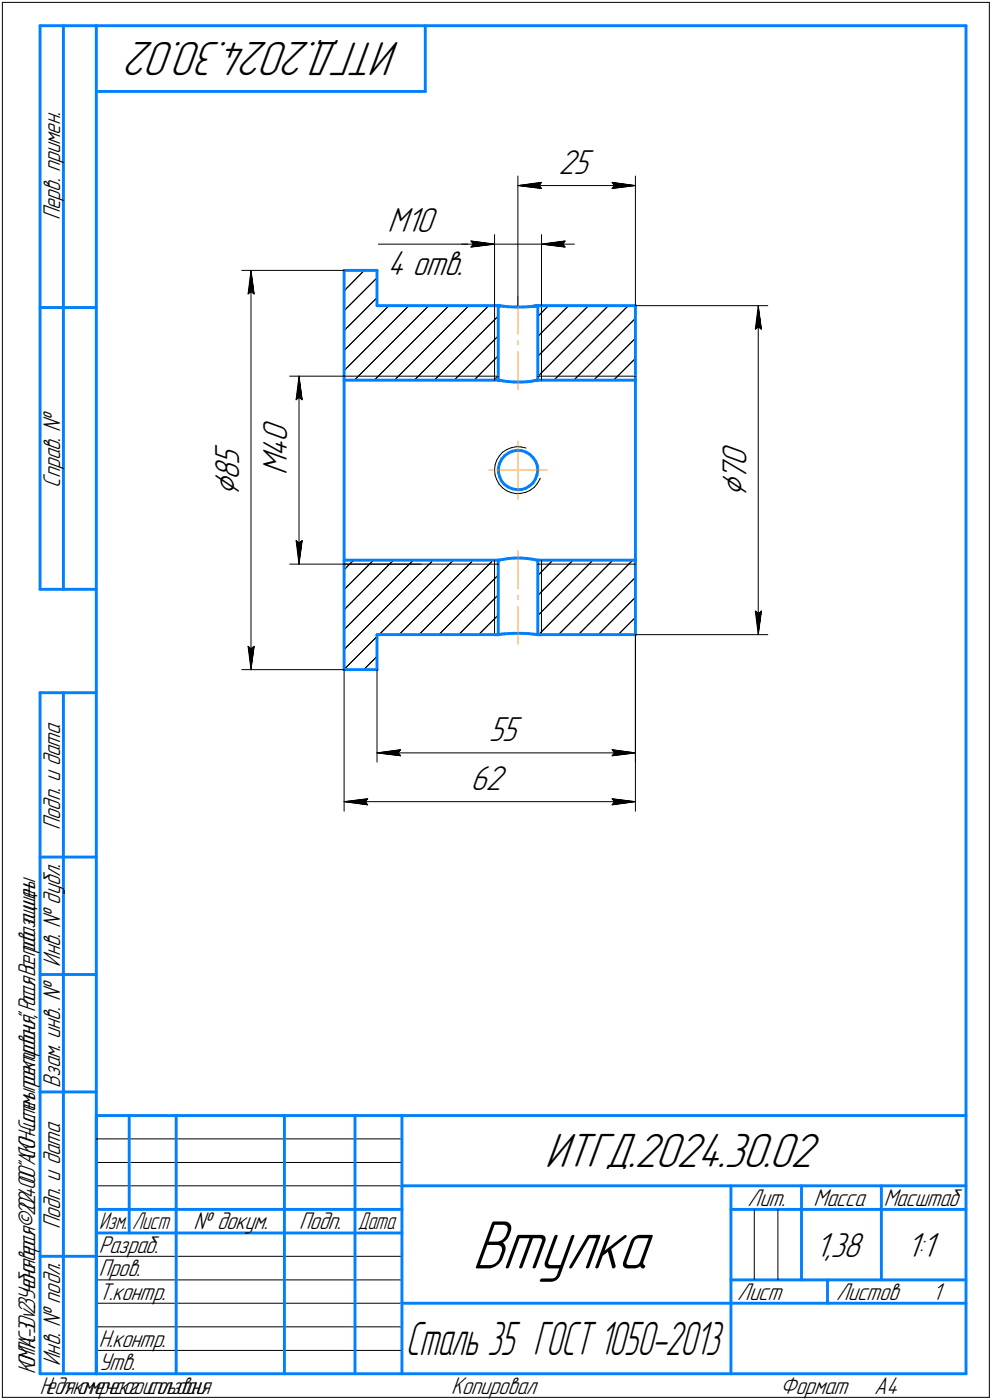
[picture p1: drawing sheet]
<svg xmlns="http://www.w3.org/2000/svg" width="211mm" height="298mm" viewBox="0 0 211 298" stroke-linecap="round" stroke-linejoin="round" font-family="sans-serif">
<defs><g id="words">
<text font-size="15.6" x="100.4" y="270.1">Втулка</text>
<g font-size="10.9">
<text x="85.1" y="9" transform="rotate(-180 85.1 9)">ИТГД.2024.30.02</text>
<text x="115.9" y="248.5">ИТГД.2024.30.02</text>
</g>
<text font-size="10.6" x="86.4" y="288.5">Сталь 35 ГОСТ 1050-2013</text>
<g font-size="8.5">
<text x="50.9" y="105.7" transform="rotate(-90 50.9 105.7)">⌀</text>
<text x="158.8" y="105.9" transform="rotate(-90 158.8 105.9)">⌀</text>
</g>
<g font-size="7.8">
<text x="118.8" y="37">25</text>
<text x="82.5" y="49.4">M10</text>
<text x="82.5" y="58.6">4 отв.</text>
<text x="61.1" y="94" transform="rotate(-90 61.1 94)">0</text>
<text x="50.9" y="99.1" transform="rotate(-90 50.9 99.1)">5</text>
<text x="61.1" y="101.2" transform="rotate(-90 61.1 101.2)">M</text>
<text x="61.1" y="97.2" transform="rotate(-90 61.1 97.2)">4</text>
<text x="158.8" y="99.3" transform="rotate(-90 158.8 99.3)">0</text>
<text x="50.9" y="102.3" transform="rotate(-90 50.9 102.3)">8</text>
<text x="158.8" y="102.5" transform="rotate(-90 158.8 102.5)">7</text>
<text x="104" y="157.8">55</text>
<text x="100.1" y="168.2">62</text>
<text x="173.5" y="267.5">1,38</text>
<text x="192.9" y="267.5">1:1</text>
</g>
<g font-size="5.5">
<text x="12.8" y="46.9" transform="rotate(-90 12.8 46.9)">Перв. примен.</text>
<text x="12.8" y="103.8" transform="rotate(-90 12.8 103.8)">Справ. №</text>
<text x="12.8" y="176.7" transform="rotate(-90 12.8 176.7)">Подп. и дата</text>
<text x="12.8" y="205.8" transform="rotate(-90 12.8 205.8)">Инв. № дубл.</text>
<text x="12.8" y="231.6" transform="rotate(-90 12.8 231.6)">Взам. инв. №</text>
<text x="159.1" y="256.8">Лит.</text>
<text x="173.1" y="256.8">Масса</text>
<text x="12.8" y="261.7" transform="rotate(-90 12.8 261.7)">Подп. и дата</text>
<text x="41.2" y="261.8">№ докум.</text>
<text x="63.6" y="261.8">Подп.</text>
<text x="21" y="266.8">Разраб.</text>
<text x="21" y="271.8">Пров.</text>
<text x="21" y="276.8">Т.контр.</text>
<text x="156.9" y="276.8">Лист</text>
<text x="177.9" y="276.8">Листов</text>
<text x="198.4" y="276.8">1</text>
<text x="21" y="286.8">Н.контр.</text>
<text x="12.8" y="290.8" transform="rotate(-90 12.8 290.8)">Инв. № подл.</text>
<text x="21" y="291.8">Утв.</text>
<text x="96" y="296.8">Копировал</text>
<text x="166" y="296.8">Формат</text>
<text x="186" y="296.8">A4</text>
</g>
<g font-size="5.4">
<text x="188" y="256.8">Масштаб</text>
<text x="21.1" y="261.8">Изм.</text>
<text x="28.1" y="261.8">Лист</text>
<text x="76.1" y="261.8">Дата</text>
<text x="7.5" y="292.5" transform="rotate(-90 7.5 292.5)">КОМПАС-3Dv23Учебнаяверсия©2024ООО&quot;АСКОН-Системыпроектирования&quot;,Россия.Всеправазащищены.</text>
<text x="8.5" y="296.7">Недлякоммерческогоиспользования</text>
</g>
</g></defs>
<g fill="none" stroke="#000" stroke-width=".21">
<path d="M.5 .5v297zM.5 .5h210zM210.5 .5v297zM110.2 37.5v27.6zM110.2 39.5l5-.7zM110.2 39.5l5 .6zM110.2 39.5h25zM114.7 39.5l.5 .6zM115.2 38.8l-.5 .7zM130.2 38.8l.5 .7zM130.2 38.8l5 .7zM130.7 39.5l-.5 .6z"/>
<path d="M135.2 37.5v27.6zM51.4 57.6h21.8zM53.4 57.6l.7 5zM53.4 57.6l-.6 5zM53.4 57.6v85zM73.3 57.6l-.1 .1zM77.5 57.6l-4.3 4.3zM80.2 59.2l-7 7zM80.5 52h19.7zM98.2 52h7zM100.2 52h5zM100.2 51.3l5 .7z"/>
<path d="M100.2 51.3l.5 .7zM100.2 52.6l5-.6zM100.7 52l-.5 .6zM105.2 50v15.1zM105.2 52h10zM115.2 50v15.1zM115.2 52l5 .6zM115.2 52l5-.7zM115.2 52h7zM119.7 52l.5 .6zM120.2 51.3l-.5 .7zM130.2 40.1l5-.6z"/>
<path d="M52.8 62.6l.6-.5zM53.4 62.1l.7 .5zM73.2 74.6l9.5-9.5zM73.2 70.4l7-7zM87 65.1l-13.8 13.8zM91.2 65.1l-15.8 15.8zM99.7 65.1l-15.8 15.8zM104 65.1l-15.8 15.8zM105.2 65.1v15.8zM106 75.7l-5.1 5.2zM106 71.5l-9.4 9.4zM106 67.3l-13.6 13.6z"/>
<path d="M114.4 75.9l10.8-10.8zM114.4 71.6l6.6-6.5zM115.2 65.1v15.8zM116.7 65.1l-2.3 2.3zM129.4 65.1l-15 15.1zM133.7 65.1l-15.8 15.8zM135.2 72l-8.9 8.9zM135.2 67.8l-13.1 13.1zM135.2 65.1h28.2zM160.7 70.1l.6-.5zM161.3 65.1l.7 5zM161.3 69.6l.7 .5z"/>
<path d="M161.3 65.1l-.6 5zM161.3 65.1v70zM61.6 80.1h11.6zM63 85.1l.6-.5zM63.6 80.1l.7 5zM63.6 84.6l.7 .5zM63.6 80.1l-.6 5zM63.6 80.1v40zM73.2 80.1h32.8zM79.6 80.9l15.9-15.8zM105.1 80.9l.9-.9zM105.3 99l-.1 1.1z"/>
<path d="M105.7 98l-.4 1zM106.2 97.1l-.5 .9zM106.9 96.3l.9-.6zM106.9 96.3l-.7 .8zM107.8 95.7l1-.4zM108.8 95.3l1-.2zM109.8 95.1l1.1 .1zM110.9 95.2l1 .2zM114.4 80.1h20.8zM130.6 80.9l4.6-4.6zM135.2 80.5l-.4 .4zM63 115.1l.6 5z"/>
<path d="M63 115.1l.6 .5zM63.6 115.6l.7-.5zM64.3 115.1l-.7 5zM83.7 119.3l-10.5 10.5zM87.9 119.3l-14.7 14.8zM92.2 119.3l-19 19zM96.5 119.3l-15.8 15.8zM100.7 119.3l-15.8 15.8zM104.9 119.3l-15.8 15.8zM105.2 100.1l.1 1zM105.2 119.3v15.8zM105.3 101.1l.4 1z"/>
<path d="M105.7 102.1l.5 1zM106.2 103.1l.7 .8zM106.9 103.9l.9 .6zM107.8 104.5l.9 .4zM108.7 104.9l1.1 .2zM109.8 105.1l1-.1zM110.8 105l1.1-.2zM111.9 104.8l.9-.4zM112.8 104.4l.9-.7zM114.4 102.9l-.7 .8zM114.9 102l-.5 .9zM114.9 101.8v.2z"/>
<path d="M115.2 119.3v15.8zM117.6 119.3l-3.2 3.2zM126.2 119.3l-11.8 11.8zM130.4 119.3l-15.8 15.8zM134.6 119.3l-15.8 15.8zM52.8 137.6l.6 5zM52.8 137.6l.6 .5zM53.4 138.1l.7-.5zM54.1 137.6l-.7 5zM61.6 120.1h28zM73.2 125.5l6.3-6.2zM73.2 121.3l2-2z"/>
<path d="M73.2 120.1h32.8zM80.2 139.8l-2.8 2.8zM101.8 135.1l4.2-4.1zM106 126.7l-8.4 8.4zM106 122.4l-12.6 12.7zM114.4 126.8l7.5-7.5zM114.4 120.1h20.8zM131.5 135.1l3.7-3.6zM135.2 127.2l-7.9 7.9zM135.2 122.9l-12.2 12.2zM135.2 135.1h28.2zM135.2 135.1v27.2z"/>
<path d="M135.2 135.1v37.6zM160.7 130.1l.6 5zM160.7 130.1l.6 .5zM161.3 130.6l.7-.5zM162 130.1l-.7 5zM51.4 142.6h21.8zM73.2 142.5l7-7zM73.2 142.6v30.1zM80.2 142.6v19.7zM85.2 159.6l-.5 .7zM130.2 159.6l.5 .7zM130.2 159.6l5 .7z"/>
<path d="M73.2 170.7l5-.6zM73.2 170.7l5 .7zM73.2 170.7h62zM77.7 170.7l.5 .7zM78.2 170.1l-.5 .6zM80.2 160.3l5-.7zM80.2 160.3l5 .6zM80.2 160.3h55zM84.7 160.3l.5 .6zM130.2 160.9l5-.6zM130.2 171.4l5-.7zM130.2 170.1l.5 .6z"/>
<path d="M130.2 170.1l5 .6zM130.7 160.3l-.5 .6zM130.7 170.7l-.5 .7zM20.5 247.5h65zM20.5 252.5h65zM20.5 242.5h65zM160.5 257.5v15zM165.5 257.5v15zM20.5 267.5h65zM20.5 272.5h65zM20.5 277.5h65zM.5 297.5h210z"/>
<path d="M20.5 282.5h65zM20.5 287.5h65z"/>
</g>
<g fill="none" stroke="#0080ff" stroke-width=".62">
<path d="M8.5 5.5v120zM8.5 5.5h12zM13.5 5.5v120zM20.5 5.5v287zM20.5 5.5h185zM20.5 19.5h70zM90.5 5.5v14zM205.5 5.5v287zM73.2 57.6v23.3zM73.2 57.6h7zM80.2 57.6v7.5zM8.5 65.5h12z"/>
<path d="M80.2 65.1h25.8zM105.2 65.1h.8zM106 65.1v15.8zM106.1 65.1h.1M106.2 65.1h.1M106.3 65.1h.1M106.4 65.1h.1M106.4 65.1h.1zM106.6 65.1h.1M106.6 65.1l.5 .1zM107.1 65.2l.9 .1zM108 65.3l1.8 .1z"/>
<path d="M109.8 65.4h1.5zM111.3 65.4l1.1-.1zM112.4 65.3l.7-.1zM113.1 65.2h.4zM113.5 65.2h.1zM113.6 65.2h.1M113.7 65.2h.1M113.7 65.2l.1-.1zM113.9 65.1h.1M114 65.1h.1M114.1 65.1h.1M114.2 65.1h.1"/>
<path d="M114.3 65.1h.1M114.4 65.1h.1M114.4 65.1v15.8zM114.4 65.1h20.8zM114.4 65.1h.8zM135.2 65.1v15.8zM73.2 80.9h32.8zM73.2 80.9v38.4zM106.1 80.9h.1M106.1 99.6v1zM106.2 80.9h.1M106.2 80.9l.1 .1z"/>
<path d="M106.3 98.7l-.2 .9zM106.4 81h.1M106.5 81h.1M106.5 81l.5 .1zM106.7 97.8l-.4 .9zM107 81.1l.9 .1zM107.4 97l.7-.5zM107.4 97l-.7 .8zM107.9 81.2l1.5 .1zM108.1 96.5l.9-.4zM109 96.1l1-.2zM109.4 81.3h1.6z"/>
<path d="M110 95.9l1 .1zM111 81.3h1.2zM111 96l.9 .2zM111.9 96.2l.8 .5zM112.2 81.3l.9-.1zM112.7 96.7l.7 .7zM113.1 81.2l.5-.1zM113.4 97.4l.6 .8zM113.6 81.1h.2zM114 81h.1M113.9 81h.1M114 98.2l.3 .9z"/>
<path d="M114.1 81h.1M114.2 80.9h.1M114.1 80.9h.1M114.3 80.9h.1M114.4 80.9h.1M114.3 99.1l.1 1zM114.4 80.9h20.8zM135.2 80.9v38.4zM73.2 119.3v23.3zM73.2 119.3h32.8zM106 119.3v15.8zM106 119.3h.1z"/>
<path d="M106.1 100.6l.2 .9zM106.1 119.3l.4-.1zM106.3 101.5l.4 .9zM106.5 119.2l.6-.1zM106.7 102.4l.6 .7zM107.1 119.1l1-.2zM107.3 103.1l.8 .6zM108.1 118.9l1.4-.1zM108.1 103.7l.9 .4zM109 104.1l1 .2zM109.5 118.8h1.5zM110 104.3h.9z"/>
<path d="M110.9 104.3l.9-.3zM111 118.8l1.2 .1zM111.8 104l.9-.5zM112.2 118.9l.9 .1zM112.7 103.5l.7-.7zM113.1 119l.6 .2zM113.7 119.2l.5 .1zM113.9 102l-.5 .8zM114.2 119.3h.2zM114.2 101.1l-.3 .9zM114.4 119.3h.1M114.4 119.3v15.8z"/>
<path d="M114.4 119.3h20.8zM114.4 100.1l-.2 1zM114.4 100.1h.1M135.2 119.3v15.8zM8.5 125.5h12zM80.2 135.1h25.8zM80.2 135.1v7.5zM105.2 135.1h.8zM106 135.1h.1M106.1 135.1h.2zM106.3 135.1l.4-.1zM106.7 135h.6z"/>
<path d="M107.3 135l.8-.1zM108.1 134.9l1.2-.1zM109.3 134.8h1.7zM111 134.8l1.5 .1zM112.5 134.9l.9 .1zM113.4 135l.6 .1zM114 135.1h.3zM114.3 135.1h.1zM114.4 135.1h20.8zM114.4 135.1h.8zM8.5 147.5v145zM8.5 147.5h12z"/>
<path d="M13.5 147.5v145zM73.2 142.6h7zM8.5 182.5h12zM8.5 207.5h12zM8.5 232.5h12zM20.5 237.5h185zM20.5 237.5v55zM27.5 237.5v25zM37.5 237.5v55zM60.5 237.5v55zM75.5 237.5v55zM85.5 237.5v55z"/>
<path d="M20.5 257.5h65zM85.5 252.5h120zM155.5 252.5v40zM155.5 257.5h15zM170.5 252.5v20zM170.5 257.5h35zM187.5 252.5v20zM8.5 267.5h12zM20.5 262.5h65zM85.5 277.5h70zM155.5 277.5h50zM155.5 272.5h50z"/>
<path d="M176.1 272.5v5zM8.5 292.5h12zM20.5 292.5h185z"/>
</g>
<path d="M110.2 63.1v8zM110.2 72.6v.8zM110.2 74.9v8zM110.2 93.9v6.2zM104 100.1h6.2zM110.2 100.1v6.2zM110.2 100.1h6.2zM110.2 117.3v8zM110.2 129.1v8zM110.2 126.8v.8z" fill="none" stroke="#ff8000" stroke-width=".21"/>
<g fill="#fff" stroke="#fff" stroke-width=".21">
<path d="M153.1 94.3h7.3zM153.1 94.4h7.3zM153.1 94.4h7.3zM153.1 94.5h7.3zM153.1 94.5h7.3zM153.1 94.6h7.3zM153.1 94.7h7.3zM153.1 94.7h7.3zM153.1 94.8h7.3zM153.1 94.8h7.3zM153.1 94.9h7.3zM153.1 94.9h7.3zM153.1 95h7.3zM153.1 95.1h7.3zM153.1 95.1h7.3zM153.1 95.2h7.3zM153.1 95.2h7.3zM153.1 95.3h7.3zM153.1 95.3h7.3zM153.1 95.4h7.3zM153.1 95.4h7.3zM153.1 95.5h7.3zM153.1 95.6h7.3zM153.1 95.6h7.3zM153.1 95.7h7.3zM153.1 95.7h7.3zM153.1 95.8h7.3zM153.1 95.8h7.3zM153.1 95.9h7.3zM153.1 96h7.3zM153.1 96h7.3zM153.1 96.1h7.3zM153.1 96.1h7.3zM153.1 96.2h7.3zM153.1 96.2h7.3zM153.1 96.3h7.3zM153.1 96.4h7.3zM153.1 96.4h7.3zM153.1 96.5h7.3zM153.1 96.5h7.3zM153.1 96.6h7.3zM153.1 96.6h7.3zM153.1 96.7h7.3zM153.1 96.7h7.3zM153.1 96.8h7.3zM153.1 96.9h7.3zM153.1 96.9h7.3zM153.1 97h7.3zM153.1 97h7.3zM153.1 97.1h7.3zM153.1 97.1h7.3zM153.1 97.2h7.3zM153.1 97.3h7.3zM153.1 97.3h7.3zM153.1 97.4h7.3zM153.1 97.4h7.3zM153.1 97.5h7.3zM153.1 97.5h7.3zM153.1 97.6h7.3zM153.1 97.6h7.3zM153.1 97.7h7.3zM153.1 97.8h7.3zM153.1 97.8h7.3zM153.1 97.9h7.3zM153.1 97.9h7.3zM153.1 98h7.3zM153.1 98h7.3zM153.1 98.1h7.3zM153.1 98.2h7.3zM153.1 98.2h7.3zM153.1 98.3h7.3zM153.1 98.3h7.3zM153.1 98.4h7.3zM153.1 98.4h7.3zM153.1 98.5h7.3zM153.1 98.6h7.3zM153.1 98.6h7.3zM153.1 98.7h7.3zM153.1 98.7h7.3zM153.1 98.8h7.3zM153.1 98.8h7.3zM153.1 98.9h7.3zM153.1 98.9h7.3zM153.1 99h7.3zM153.1 99.1h7.3zM153.1 99.1h7.3zM153.1 99.2h7.3zM153.1 99.2h7.3zM153.1 99.3h7.3zM153.1 99.3h7.3zM153.1 99.4h7.3zM153.1 99.5h7.3zM153.1 99.5h7.3zM153.1 99.6h7.3zM153.1 99.6h7.3zM153.1 99.7h7.3zM153.1 99.7h7.3zM153.1 99.8h7.3zM153.1 99.9h7.3zM153.1 99.9h7.3zM153.1 100h7.3zM153.1 100h7.3zM153.1 100.1h7.3zM153.1 100.1h7.3zM153.1 100.2h7.3zM153.1 100.2h7.3zM153.1 100.3h7.3zM153.1 100.4h7.3zM153.1 100.4h7.3zM153.1 100.5h7.3zM153.1 100.5h7.3zM153.1 100.6h7.3zM153.1 100.6h7.3zM153.1 100.7h7.3zM153.1 100.8h7.3zM153.1 100.8h7.3zM153.1 100.9h7.3zM153.1 100.9h7.3zM153.1 101h7.3zM153.1 101h7.3zM153.1 101.1h7.3zM153.1 101.1h7.3zM153.1 101.2h7.3zM153.1 101.3h7.3zM153.1 101.3h7.3zM153.1 101.4h7.3zM153.1 101.4h7.3zM153.1 101.5h7.3zM153.1 101.5h7.3zM153.1 101.6h7.3zM153.1 101.7h7.3zM153.1 101.7h7.3zM153.1 101.8h7.3zM153.1 101.8h7.3zM153.1 101.9h7.3zM153.1 101.9h7.3zM153.1 102h7.3zM153.1 102.1h7.3zM153.1 102.1h7.3zM153.1 102.2h7.3zM153.1 102.2h7.3zM153.1 102.3h7.3zM153.1 102.3h7.3zM153.1 102.4h7.3zM153.1 102.4h7.3zM153.1 102.5h7.3zM153.1 102.6h7.3zM153.1 102.6h7.3zM153.1 102.7h7.3zM153.1 102.7h7.3zM153.1 102.8h7.3zM153.1 102.8h7.3zM153.1 102.9h7.3zM153.1 103h7.3zM153.1 103h7.3zM153.1 103.1h7.3zM153.1 103.1h7.3zM153.1 103.2h7.3zM153.1 103.2h7.3zM153.1 103.3h7.3zM153.1 103.3h7.3zM153.1 103.4h7.3zM153.1 103.5h7.3zM153.1 103.5h7.3zM153.1 103.6h7.3zM153.1 103.6h7.3zM153.1 103.7h7.3zM153.1 103.7h7.3zM153.1 103.8h7.3zM153.1 103.9h7.3zM153.1 103.9h7.3zM153.1 104h7.3zM153.1 104h7.3zM153.1 104.1h7.3zM153.1 104.1h7.3zM153.1 104.2h7.3zM153.1 104.3h7.3zM153.1 104.3h7.3zM153.1 104.4h7.3zM153.1 104.4h7.3zM153.1 104.5h7.3zM153.1 104.5h7.3zM153.1 104.6h7.3zM153.1 104.6h7.3zM153.1 104.7h7.3zM153.1 104.8h7.3zM153.1 104.8h7.3zM153.1 104.9h7.3zM153.1 104.9h7.3zM153.1 105h7.3zM153.1 105h7.3zM153.1 105.1h7.3zM153.1 105.2h7.3zM153.1 105.2h7.3zM153.1 105.3h7.3zM153.1 105.3h7.3zM153.1 105.4h7.3zM153.1 105.4h7.3zM153.1 105.5h7.3zM153.1 105.6h7.3zM153.1 105.6h7.3zM153.1 105.7h7.3zM153.1 105.7h7.3zM153.1 105.8h7.3zM153.1 105.8h7.3z"/>
<path d="M161.3 65.2h.1zM161.3 65.3h.1zM161.2 65.4h.3zM161.2 65.4h.3zM161.2 65.5h.3zM161.1 65.5h.4zM161.1 65.6h.4zM161.1 65.6h.5zM161.1 65.7h.5zM161.1 65.8h.6zM161 65.8h.7zM161 65.9h.7zM161 65.9h.7zM161 66h.7zM161 66h.8zM160.9 66.1h.9zM160.9 66.2h.9zM160.9 66.2h.9zM160.9 66.3h1zM160.9 66.3h1zM160.8 66.4h1.1zM160.8 66.4h1.1zM160.8 66.5h1.1zM160.8 66.5h1.2zM160.8 66.6h1.2zM160.7 66.7h1.4zM160.7 66.7h1.4zM160.6 66.8h1.5zM160.6 66.8h1.5zM160.6 66.9h1.5zM160.6 66.9h1.6zM160.6 67h1.6zM160.6 67.1h1.6zM160.6 67.1h1.6zM160.6 67.2h1.6zM160.6 67.2h1.6zM160.6 67.3h1.6zM160.6 67.3h1.6zM160.5 67.4h1.7zM160.5 67.5h1.7zM160.5 67.5h1.7zM160.5 67.6h1.7zM160.5 67.6h1.7zM160.5 67.7h1.7zM160.5 67.7h1.7zM160.5 67.8h1.7zM160.5 67.8h1.8zM160.5 67.9h1.8zM160.5 68h1.8zM160.5 68h1.8zM160.5 68.1h1.8zM160.5 68.1h1.8zM160.5 68.2h1.8zM160.5 68.2h1.8zM160.4 68.3h1.9zM160.4 68.4h1.9zM160.4 68.4h1.9zM160.4 68.5h1.9zM160.4 68.5h1.9zM160.4 68.6h1.9zM160.4 68.6h1.9zM160.4 68.7h1.9zM160.4 68.7h1.9zM160.4 68.8h2zM160.4 68.9h2zM160.4 68.9h2zM160.4 69h2zM160.4 69h2zM160.4 69.1h2zM160.4 69.1h2zM160.4 69.2h2zM160.3 69.3h2.1zM160.3 69.3h2.1zM160.3 69.4h2.1zM160.3 69.4h2.1zM160.3 69.5h2.1zM160.3 69.5h2.1zM160.3 69.6h2.1zM160.3 69.7h2.1zM160.2 69.7h2.3zM160.2 69.8h2.3zM160.2 69.8h2.3zM160.2 69.9h2.3zM160.2 69.9h2.3zM160.2 70h2.3zM160.2 70h2.3zM160.2 70.1h2.3zM160.2 70.2h2.4zM160.2 70.2h2.4zM160.2 70.3h2.4zM160.2 70.3h2.4zM160.2 70.4h2.4zM160.2 70.4h2.4zM160.2 70.5h2.4zM160.2 70.6h2.4z"/>
<path d="M160.1 129.6h2.5zM160.2 129.7h2.4zM160.2 129.7h2.4zM160.2 129.8h2.4zM160.2 129.8h2.4zM160.2 129.9h2.4zM160.2 129.9h2.4zM160.2 130h2.4zM160.2 130h2.4zM160.2 130.1h2.3zM160.2 130.2h2.3zM160.2 130.2h2.3zM160.2 130.3h2.3zM160.2 130.3h2.3zM160.2 130.4h2.3zM160.2 130.4h2.3zM160.2 130.5h2.3zM160.3 130.6h2.1zM160.3 130.6h2.1zM160.3 130.7h2.1zM160.3 130.7h2.1zM160.3 130.8h2.1zM160.3 130.8h2.1zM160.3 130.9h2.1zM160.3 131h2.1zM160.4 131h2zM160.4 131.1h2zM160.4 131.1h2zM160.4 131.2h2zM160.4 131.2h2zM160.4 131.3h2zM160.4 131.3h2zM160.4 131.4h2zM160.4 131.5h1.9zM160.4 131.5h1.9zM160.4 131.6h1.9zM160.4 131.6h1.9zM160.4 131.7h1.9zM160.4 131.7h1.9zM160.4 131.8h1.9zM160.4 131.9h1.9zM160.4 131.9h1.9zM160.5 132h1.8zM160.5 132h1.8zM160.5 132.1h1.8zM160.5 132.1h1.8zM160.5 132.2h1.8zM160.5 132.2h1.8zM160.5 132.3h1.8zM160.5 132.4h1.8zM160.5 132.4h1.7zM160.5 132.5h1.7zM160.5 132.5h1.7zM160.5 132.6h1.7zM160.5 132.6h1.7zM160.5 132.7h1.7zM160.5 132.8h1.7zM160.5 132.8h1.7zM160.6 132.9h1.6zM160.6 132.9h1.6zM160.6 133h1.6zM160.6 133h1.6zM160.6 133.1h1.6zM160.6 133.2h1.6zM160.6 133.2h1.6zM160.6 133.3h1.6zM160.6 133.3h1.5zM160.6 133.4h1.5zM160.6 133.4h1.5zM160.7 133.5h1.4zM160.7 133.5h1.4zM160.8 133.6h1.2zM160.8 133.7h1.2zM160.8 133.7h1.1zM160.8 133.8h1.1zM160.8 133.8h1.1zM160.9 133.9h1zM160.9 133.9h1zM160.9 134h.9zM160.9 134.1h.9zM160.9 134.1h.9zM161 134.2h.8zM161 134.2h.7zM161 134.3h.7zM161 134.3h.7zM161 134.4h.7zM161.1 134.5h.6zM161.1 134.5h.5zM161.1 134.6h.5zM161.1 134.6h.4zM161.1 134.7h.4zM161.2 134.7h.3zM161.2 134.8h.3zM161.2 134.8h.3zM161.3 134.9h.1zM161.3 135h.1z"/>
<path d="M104 152.2h7.4zM104 152.2h7.4zM104 152.3h7.4zM104 152.3h7.4zM104 152.4h7.4zM104 152.5h7.4zM104 152.5h7.4zM104 152.6h7.4zM104 152.6h7.4zM104 152.7h7.4zM104 152.7h7.4zM104 152.8h7.4zM104 152.9h7.4zM104 152.9h7.4zM104 153h7.4zM104 153h7.4zM104 153.1h7.4zM104 153.1h7.4zM104 153.2h7.4zM104 153.2h7.4zM104 153.3h7.4zM104 153.4h7.4zM104 153.4h7.4zM104 153.5h7.4zM104 153.5h7.4zM104 153.6h7.4zM104 153.6h7.4zM104 153.7h7.4zM104 153.8h7.4zM104 153.8h7.4zM104 153.9h7.4zM104 153.9h7.4zM104 154h7.4zM104 154h7.4zM104 154.1h7.4zM104 154.1h7.4zM104 154.2h7.4zM104 154.3h7.4zM104 154.3h7.4zM104 154.4h7.4zM104 154.4h7.4zM104 154.5h7.4zM104 154.5h7.4zM104 154.6h7.4zM104 154.7h7.4zM104 154.7h7.4zM104 154.8h7.4zM104 154.8h7.4zM104 154.9h7.4zM104 154.9h7.4zM104 155h7.4zM104 155.1h7.4zM104 155.1h7.4zM104 155.2h7.4zM104 155.2h7.4zM104 155.3h7.4zM104 155.3h7.4zM104 155.4h7.4zM104 155.4h7.4zM104 155.5h7.4zM104 155.6h7.4zM104 155.6h7.4zM104 155.7h7.4zM104 155.7h7.4zM104 155.8h7.4zM104 155.8h7.4zM104 155.9h7.4zM104 156h7.4zM104 156h7.4zM104 156.1h7.4zM104 156.1h7.4zM104 156.2h7.4zM104 156.2h7.4zM104 156.3h7.4zM104 156.4h7.4zM104 156.4h7.4zM104 156.5h7.4zM104 156.5h7.4zM104 156.6h7.4zM104 156.6h7.4zM104 156.7h7.4zM104 156.7h7.4zM104 156.8h7.4zM104 156.9h7.4zM104 156.9h7.4zM104 157h7.4zM104 157h7.4zM104 157.1h7.4zM104 157.1h7.4zM104 157.2h7.4zM104 157.3h7.4zM104 157.3h7.4zM104 157.4h7.4zM104 157.4h7.4zM104 157.5h7.4zM104 157.5h7.4zM104 157.6h7.4zM104 157.6h7.4zM104 157.7h7.4zM104 157.8h7.4zM104 157.8h7.4zM104 157.9h7.4zM104 157.9h7.4zM104 158h7.4zM104 158h7.4zM104 158.1h7.4zM104 158.2h7.4zM104 158.2h7.4zM104 158.3h7.4zM104 158.3h7.4zM104 158.4h7.4zM104 158.4h7.4zM104 158.5h7.4zM104 158.6h7.4zM104 158.6h7.4zM104 158.7h7.4zM104 158.7h7.4zM104 158.8h7.4zM104 158.8h7.4zM104 158.9h7.4zM104 158.9h7.4zM104 159h7.4zM104 159.1h7.4zM104 159.1h7.4zM104 159.2h7.4zM104 159.2h7.4z"/>
<path d="M85.3 159.1h.4zM84.9 159.2h.8zM84.5 159.2h1.2zM84.1 159.3h1.6zM83.7 159.3h2zM83.3 159.4h2.4zM82.9 159.5h2.8zM82.5 159.5h3.2zM82 159.6h3.7zM81.9 159.6h3.8zM81.8 159.7h3.9zM81.6 159.7h4.1zM81.5 159.8h4.2zM81.3 159.9h4.4zM81.2 159.9h4.5zM81.1 160h4.6zM80.9 160h4.8zM80.8 160.1h4.9zM80.7 160.1h5zM80.5 160.2h5.2zM80.4 160.2h5.3zM80.2 160.3h5.5zM80.4 160.4h5.3zM80.5 160.4h5.2zM80.7 160.5h5zM80.8 160.5h4.9zM80.9 160.6h4.8zM81.1 160.6h4.6zM81.2 160.7h4.5zM81.3 160.8h4.4zM81.5 160.8h4.2zM81.6 160.9h4.1zM81.8 160.9h3.9zM81.9 161h3.8zM82 161h3.7zM82.5 161.1h3.2zM83 161.1h2.7zM83.4 161.2h2.3zM83.9 161.3h1.8zM84.3 161.3h1.4zM84.8 161.4h.9zM85.2 161.4h.5z"/>
<path d="M129.7 159.1h.5zM129.7 159.2h.9zM129.7 159.2h1.3zM129.7 159.3h1.7zM129.7 159.3h2.1zM129.7 159.4h2.5zM129.7 159.5h2.9zM129.7 159.5h3.3zM129.7 159.6h3.7zM129.7 159.6h3.9zM129.7 159.7h4zM129.7 159.7h4.2zM129.7 159.8h4.3zM129.7 159.9h4.4zM129.7 159.9h4.6zM129.7 160h4.7zM129.7 160h4.9zM129.7 160.1h5zM129.7 160.1h5.1zM129.7 160.2h5.3zM129.7 160.2h5.4zM129.7 160.3h5.5zM129.7 160.4h5.4zM129.7 160.4h5.3zM129.7 160.5h5.1zM129.7 160.5h5zM129.7 160.6h4.9zM129.7 160.6h4.7zM129.7 160.7h4.6zM129.7 160.8h4.4zM129.7 160.8h4.3zM129.7 160.9h4.2zM129.7 160.9h4zM129.7 161h3.9zM129.7 161h3.7zM129.7 161.1h3.3zM129.7 161.1h2.8zM129.7 161.2h2.4zM129.7 161.3h1.9zM129.7 161.3h1.4zM129.7 161.4h1zM129.7 161.4h.5z"/>
<path d="M100.1 162.6h8.2zM100.1 162.6h8.2zM100.1 162.7h8.2zM100.1 162.7h8.2zM100.1 162.8h8.2zM100.1 162.8h8.2zM100.1 162.9h8.2zM100.1 163h8.2zM100.1 163h8.2zM100.1 163.1h8.2zM100.1 163.1h8.2zM100.1 163.2h8.2zM100.1 163.2h8.2zM100.1 163.3h8.2zM100.1 163.4h8.2zM100.1 163.4h8.2zM100.1 163.5h8.2zM100.1 163.5h8.2zM100.1 163.6h8.2zM100.1 163.6h8.2zM100.1 163.7h8.2zM100.1 163.7h8.2zM100.1 163.8h8.2zM100.1 163.9h8.2zM100.1 163.9h8.2zM100.1 164h8.2zM100.1 164h8.2zM100.1 164.1h8.2zM100.1 164.1h8.2zM100.1 164.2h8.2zM100.1 164.3h8.2zM100.1 164.3h8.2zM100.1 164.4h8.2zM100.1 164.4h8.2zM100.1 164.5h8.2zM100.1 164.5h8.2zM100.1 164.6h8.2zM100.1 164.6h8.2zM100.1 164.7h8.2zM100.1 164.8h8.2zM100.1 164.8h8.2zM100.1 164.9h8.2zM100.1 164.9h8.2zM100.1 165h8.2zM100.1 165h8.2zM100.1 165.1h8.2zM100.1 165.2h8.2zM100.1 165.2h8.2zM100.1 165.3h8.2zM100.1 165.3h8.2zM100.1 165.4h8.2zM100.1 165.4h8.2zM100.1 165.5h8.2zM100.1 165.6h8.2zM100.1 165.6h8.2zM100.1 165.7h8.2zM100.1 165.7h8.2zM100.1 165.8h8.2zM100.1 165.8h8.2zM100.1 165.9h8.2zM100.1 165.9h8.2zM100.1 166h8.2zM100.1 166.1h8.2zM100.1 166.1h8.2zM100.1 166.2h8.2zM100.1 166.2h8.2zM100.1 166.3h8.2zM100.1 166.3h8.2zM100.1 166.4h8.2zM100.1 166.5h8.2zM100.1 166.5h8.2zM100.1 166.6h8.2zM100.1 166.6h8.2zM100.1 166.7h8.2zM100.1 166.7h8.2zM100.1 166.8h8.2zM100.1 166.8h8.2zM100.1 166.9h8.2zM100.1 167h8.2zM100.1 167h8.2zM100.1 167.1h8.2zM100.1 167.1h8.2zM100.1 167.2h8.2zM100.1 167.2h8.2zM100.1 167.3h8.2zM100.1 167.4h8.2zM100.1 167.4h8.2zM100.1 167.5h8.2zM100.1 167.5h8.2zM100.1 167.6h8.2zM100.1 167.6h8.2zM100.1 167.7h8.2zM100.1 167.8h8.2zM100.1 167.8h8.2zM100.1 167.9h8.2zM100.1 167.9h8.2zM100.1 168h8.2zM100.1 168h8.2zM100.1 168.1h8.2zM100.1 168.1h8.2zM100.1 168.2h8.2zM100.1 168.3h8.2zM100.1 168.3h8.2zM100.1 168.4h8.2zM100.1 168.4h8.2zM100.1 168.5h8.2zM100.1 168.5h8.2zM100.1 168.6h8.2zM100.1 168.7h8.2zM100.1 168.7h8.2zM100.1 168.8h8.2zM100.1 168.8h8.2zM100.1 168.9h8.2zM100.1 168.9h8.2zM100.1 169h8.2zM100.1 169.1h8.2zM100.1 169.1h8.2zM100.1 169.2h8.2zM100.1 169.2h8.2zM100.1 169.3h8.2zM100.1 169.3h8.2zM100.1 169.4h8.2zM100.1 169.4h8.2zM100.1 169.5h8.2zM100.1 169.6h8.2zM100.1 169.6h8.2zM100.1 169.7h8.2z"/>
<path d="M78.2 169.6h.5zM77.8 169.6h.9zM77.3 169.7h1.4zM76.9 169.7h1.8zM76.4 169.8h2.3zM76 169.8h2.7zM75.5 169.9h3.2zM75 170h3.7zM74.9 170h3.8zM74.8 170.1h3.9zM74.6 170.1h4.1zM74.5 170.2h4.2zM74.3 170.2h4.4zM74.2 170.3h4.5zM74.1 170.3h4.6zM73.9 170.4h4.8zM73.8 170.5h4.9zM73.7 170.5h5zM73.5 170.6h5.2zM73.4 170.6h5.3zM73.2 170.7h5.5zM73.4 170.7h5.3zM73.5 170.8h5.2zM73.7 170.9h5zM73.8 170.9h4.9zM73.9 171h4.8zM74.1 171h4.6zM74.2 171.1h4.5zM74.3 171.1h4.4zM74.5 171.2h4.2zM74.6 171.3h4.1zM74.8 171.3h3.9zM74.9 171.4h3.8zM75 171.4h3.7zM75.5 171.5h3.2zM75.9 171.5h2.8zM76.3 171.6h2.4zM76.7 171.6h2zM77.1 171.7h1.6zM77.5 171.8h1.2zM77.9 171.8h.8zM78.3 171.9h.4z"/>
<path d="M129.7 169.6h.5zM129.7 169.6h1zM129.7 169.7h1.4zM129.7 169.7h1.9zM129.7 169.8h2.4zM129.7 169.8h2.8zM129.7 169.9h3.3zM129.7 170h3.7zM129.7 170h3.9zM129.7 170.1h4zM129.7 170.1h4.2zM129.7 170.2h4.3zM129.7 170.2h4.4zM129.7 170.3h4.6zM129.7 170.3h4.7zM129.7 170.4h4.9zM129.7 170.5h5zM129.7 170.5h5.1zM129.7 170.6h5.3zM129.7 170.6h5.4zM129.7 170.7h5.5zM129.7 170.7h5.4zM129.7 170.8h5.3zM129.7 170.9h5.1zM129.7 170.9h5zM129.7 171h4.9zM129.7 171h4.7zM129.7 171.1h4.6zM129.7 171.1h4.4zM129.7 171.2h4.3zM129.7 171.3h4.2zM129.7 171.3h4zM129.7 171.4h3.9zM129.7 171.4h3.7zM129.7 171.5h3.3zM129.7 171.5h2.9zM129.7 171.6h2.5zM129.7 171.6h2.1zM129.7 171.7h1.7zM129.7 171.8h1.3zM129.7 171.8h.9zM129.7 171.9h.5z"/>
<path d="M45.2 94.5h7.2zM45.2 94.5h7.2zM45.2 94.6h7.2zM45.2 94.7h7.2zM45.2 94.7h7.2zM45.2 94.8h7.2zM45.2 94.8h7.2zM45.2 94.9h7.2zM45.2 94.9h7.2zM45.2 95h7.2zM45.2 95.1h7.2zM45.2 95.1h7.2zM45.2 95.2h7.2zM45.2 95.2h7.2zM45.2 95.3h7.2zM45.2 95.3h7.2zM45.2 95.4h7.2zM45.2 95.4h7.2zM45.2 95.5h7.2zM45.2 95.6h7.2zM45.2 95.6h7.2zM45.2 95.7h7.2zM45.2 95.7h7.2zM45.2 95.8h7.2zM45.2 95.8h7.2zM45.2 95.9h7.2zM45.2 96h7.2zM45.2 96h7.2zM45.2 96.1h7.2zM45.2 96.1h7.2zM45.2 96.2h7.2zM45.2 96.2h7.2zM45.2 96.3h7.2zM45.2 96.4h7.2zM45.2 96.4h7.2zM45.2 96.5h7.2zM45.2 96.5h7.2zM45.2 96.6h7.2zM45.2 96.6h7.2zM45.2 96.7h7.2zM45.2 96.7h7.2zM45.2 96.8h7.2zM45.2 96.9h7.2zM45.2 96.9h7.2zM45.2 97h7.2zM45.2 97h7.2zM45.2 97.1h7.2zM45.2 97.1h7.2zM45.2 97.2h7.2zM45.2 97.3h7.2zM45.2 97.3h7.2zM45.2 97.4h7.2zM45.2 97.4h7.2zM45.2 97.5h7.2zM45.2 97.5h7.2zM45.2 97.6h7.2zM45.2 97.6h7.2zM45.2 97.7h7.2zM45.2 97.8h7.2zM45.2 97.8h7.2zM45.2 97.9h7.2zM45.2 97.9h7.2zM45.2 98h7.2zM45.2 98h7.2zM45.2 98.1h7.2zM45.2 98.2h7.2zM45.2 98.2h7.2zM45.2 98.3h7.2zM45.2 98.3h7.2zM45.2 98.4h7.2zM45.2 98.4h7.2zM45.2 98.5h7.2zM45.2 98.6h7.2zM45.2 98.6h7.2zM45.2 98.7h7.2zM45.2 98.7h7.2zM45.2 98.8h7.2zM45.2 98.8h7.2zM45.2 98.9h7.2zM45.2 98.9h7.2zM45.2 99h7.2zM45.2 99.1h7.2zM45.2 99.1h7.2zM45.2 99.2h7.2zM45.2 99.2h7.2zM45.2 99.3h7.2zM45.2 99.3h7.2zM45.2 99.4h7.2zM45.2 99.5h7.2zM45.2 99.5h7.2zM45.2 99.6h7.2zM45.2 99.6h7.2zM45.2 99.7h7.2zM45.2 99.7h7.2zM45.2 99.8h7.2zM45.2 99.9h7.2zM45.2 99.9h7.2zM45.2 100h7.2zM45.2 100h7.2zM45.2 100.1h7.2zM45.2 100.1h7.2zM45.2 100.2h7.2zM45.2 100.2h7.2zM45.2 100.3h7.2zM45.2 100.4h7.2zM45.2 100.4h7.2zM45.2 100.5h7.2zM45.2 100.5h7.2zM45.2 100.6h7.2zM45.2 100.6h7.2zM45.2 100.7h7.2zM45.2 100.8h7.2zM45.2 100.8h7.2zM45.2 100.9h7.2zM45.2 100.9h7.2zM45.2 101h7.2zM45.2 101h7.2zM45.2 101.1h7.2zM45.2 101.1h7.2zM45.2 101.2h7.2zM45.2 101.3h7.2zM45.2 101.3h7.2zM45.2 101.4h7.2zM45.2 101.4h7.2zM45.2 101.5h7.2zM45.2 101.5h7.2zM45.2 101.6h7.2zM45.2 101.7h7.2zM45.2 101.7h7.2zM45.2 101.8h7.2zM45.2 101.8h7.2zM45.2 101.9h7.2zM45.2 101.9h7.2zM45.2 102h7.2zM45.2 102.1h7.2zM45.2 102.1h7.2zM45.2 102.2h7.2zM45.2 102.2h7.2zM45.2 102.3h7.2zM45.2 102.3h7.2zM45.2 102.4h7.2zM45.2 102.4h7.2zM45.2 102.5h7.2zM45.2 102.6h7.2zM45.2 102.6h7.2zM45.2 102.7h7.2zM45.2 102.7h7.2zM45.2 102.8h7.2zM45.2 102.8h7.2zM45.2 102.9h7.2zM45.2 103h7.2zM45.2 103h7.2zM45.2 103.1h7.2zM45.2 103.1h7.2zM45.2 103.2h7.2zM45.2 103.2h7.2zM45.2 103.3h7.2zM45.2 103.3h7.2zM45.2 103.4h7.2zM45.2 103.5h7.2zM45.2 103.5h7.2zM45.2 103.6h7.2zM45.2 103.6h7.2zM45.2 103.7h7.2zM45.2 103.7h7.2zM45.2 103.8h7.2zM45.2 103.9h7.2zM45.2 103.9h7.2zM45.2 104h7.2zM45.2 104h7.2zM45.2 104.1h7.2zM45.2 104.1h7.2zM45.2 104.2h7.2zM45.2 104.3h7.2zM45.2 104.3h7.2zM45.2 104.4h7.2zM45.2 104.4h7.2zM45.2 104.5h7.2zM45.2 104.5h7.2zM45.2 104.6h7.2zM45.2 104.6h7.2zM45.2 104.7h7.2zM45.2 104.8h7.2zM45.2 104.8h7.2zM45.2 104.9h7.2zM45.2 104.9h7.2zM45.2 105h7.2zM45.2 105h7.2zM45.2 105.1h7.2zM45.2 105.2h7.2zM45.2 105.2h7.2zM45.2 105.3h7.2zM45.2 105.3h7.2zM45.2 105.4h7.2zM45.2 105.4h7.2zM45.2 105.5h7.2zM45.2 105.6h7.2zM45.2 105.6h7.2zM45.2 105.7h7.2z"/>
<path d="M53.3 57.7h.2zM53.3 57.8h.2zM53.3 57.9h.3zM53.3 57.9h.3zM53.3 58h.3zM53.2 58h.4zM53.2 58.1h.4zM53.2 58.1h.5zM53.2 58.2h.5zM53.2 58.3h.5zM53.1 58.3h.6zM53.1 58.4h.7zM53.1 58.4h.7zM53.1 58.5h.7zM53.1 58.5h.7zM53 58.6h.8zM53 58.6h.9zM52.9 58.7h1zM52.9 58.8h1.1zM52.9 58.8h1.1zM52.9 58.9h1.1zM52.9 58.9h1.1zM52.8 59h1.2zM52.8 59h1.3zM52.8 59.1h1.3zM52.8 59.2h1.3zM52.8 59.2h1.3zM52.7 59.3h1.5zM52.7 59.3h1.5zM52.7 59.4h1.5zM52.7 59.4h1.5zM52.7 59.5h1.5zM52.7 59.5h1.5zM52.7 59.6h1.5zM52.7 59.7h1.5zM52.7 59.7h1.5zM52.7 59.8h1.5zM52.7 59.8h1.5zM52.6 59.9h1.7zM52.6 59.9h1.7zM52.6 60h1.7zM52.6 60.1h1.7zM52.6 60.1h1.7zM52.6 60.2h1.7zM52.6 60.2h1.7zM52.6 60.3h1.7zM52.5 60.3h1.9zM52.5 60.4h1.9zM52.5 60.5h1.9zM52.5 60.5h1.9zM52.5 60.6h1.9zM52.5 60.6h1.9zM52.5 60.7h1.9zM52.5 60.7h1.9zM52.5 60.8h1.9zM52.5 60.8h1.9zM52.5 60.9h1.9zM52.5 61h1.9zM52.5 61h1.9zM52.5 61.1h1.9zM52.5 61.1h1.9zM52.5 61.2h1.9zM52.4 61.2h2zM52.4 61.3h2.1zM52.4 61.4h2.1zM52.4 61.4h2.1zM52.4 61.5h2.1zM52.4 61.5h2.1zM52.4 61.6h2.1zM52.4 61.6h2.1zM52.4 61.7h2.1zM52.4 61.8h2.1zM52.4 61.8h2.1zM52.4 61.9h2.1zM52.4 61.9h2.1zM52.4 62h2.1zM52.4 62h2.1zM52.4 62.1h2.1zM52.4 62.1h2.1zM52.3 62.2h2.3zM52.3 62.3h2.3zM52.3 62.3h2.3zM52.3 62.4h2.3zM52.3 62.4h2.3zM52.3 62.5h2.3zM52.3 62.5h2.3zM52.3 62.6h2.3zM52.3 62.7h2.3zM52.3 62.7h2.3zM52.3 62.8h2.3zM52.3 62.8h2.3zM52.3 62.9h2.3zM52.3 62.9h2.3zM52.3 63h2.3zM52.3 63h2.3z"/>
<path d="M52.2 137.1h2.4zM52.3 137.2h2.3zM52.3 137.2h2.3zM52.3 137.3h2.3zM52.3 137.3h2.3zM52.3 137.4h2.3zM52.3 137.4h2.3zM52.3 137.5h2.3zM52.3 137.6h2.3zM52.3 137.6h2.3zM52.3 137.7h2.3zM52.3 137.7h2.3zM52.3 137.8h2.3zM52.3 137.8h2.3zM52.3 137.9h2.3zM52.3 138h2.3zM52.3 138h2.3zM52.4 138.1h2.1zM52.4 138.1h2.1zM52.4 138.2h2.1zM52.4 138.2h2.1zM52.4 138.3h2.1zM52.4 138.3h2.1zM52.4 138.4h2.1zM52.4 138.5h2.1zM52.4 138.5h2.1zM52.4 138.6h2.1zM52.4 138.6h2.1zM52.4 138.7h2.1zM52.4 138.7h2.1zM52.4 138.8h2.1zM52.4 138.9h2.1zM52.4 138.9h2.1zM52.4 139h2zM52.5 139h1.9zM52.5 139.1h1.9zM52.5 139.1h1.9zM52.5 139.2h1.9zM52.5 139.2h1.9zM52.5 139.3h1.9zM52.5 139.4h1.9zM52.5 139.4h1.9zM52.5 139.5h1.9zM52.5 139.5h1.9zM52.5 139.6h1.9zM52.5 139.6h1.9zM52.5 139.7h1.9zM52.5 139.8h1.9zM52.5 139.8h1.9zM52.5 139.9h1.9zM52.6 139.9h1.7zM52.6 140h1.7zM52.6 140h1.7zM52.6 140.1h1.7zM52.6 140.2h1.7zM52.6 140.2h1.7zM52.6 140.3h1.7zM52.6 140.3h1.7zM52.7 140.4h1.5zM52.7 140.4h1.5zM52.7 140.5h1.5zM52.7 140.5h1.5zM52.7 140.6h1.5zM52.7 140.7h1.5zM52.7 140.7h1.5zM52.7 140.8h1.5zM52.7 140.8h1.5zM52.7 140.9h1.5zM52.7 140.9h1.5zM52.8 141h1.3zM52.8 141.1h1.3zM52.8 141.1h1.3zM52.8 141.2h1.3zM52.8 141.2h1.2zM52.9 141.3h1.1zM52.9 141.3h1.1zM52.9 141.4h1.1zM52.9 141.4h1.1zM53 141.5h.9zM53 141.6h.9zM53 141.6h.8zM53.1 141.7h.7zM53.1 141.7h.7zM53.1 141.8h.7zM53.1 141.8h.6zM53.1 141.9h.6zM53.2 142h.5zM53.2 142h.5zM53.2 142.1h.5zM53.2 142.1h.4zM53.3 142.2h.3zM53.3 142.2h.3zM53.3 142.3h.3zM53.3 142.4h.2zM53.3 142.4h.2z"/>
<path d="M55.5 89h7.1zM55.5 89.1h7.1zM55.5 89.1h7.1zM55.5 89.2h7.1zM55.5 89.2h7.1zM55.5 89.3h7.1zM55.5 89.4h7.1zM55.5 89.4h7.1zM55.5 89.5h7.1zM55.5 89.5h7.1zM55.5 89.6h7.1zM55.5 89.6h7.1zM55.5 89.7h7.1zM55.5 89.7h7.1zM55.5 89.8h7.1zM55.5 89.9h7.1zM55.5 89.9h7.1zM55.5 90h7.1zM55.5 90h7.1zM55.5 90.1h7.1zM55.5 90.1h7.1zM55.5 90.2h7.1zM55.5 90.3h7.1zM55.5 90.3h7.1zM55.5 90.4h7.1zM55.5 90.4h7.1zM55.5 90.5h7.1zM55.5 90.5h7.1zM55.5 90.6h7.1zM55.5 90.6h7.1zM55.5 90.7h7.1zM55.5 90.8h7.1zM55.5 90.8h7.1zM55.5 90.9h7.1zM55.5 90.9h7.1zM55.5 91h7.1zM55.5 91h7.1zM55.5 91.1h7.1zM55.5 91.2h7.1zM55.5 91.2h7.1zM55.5 91.3h7.1zM55.5 91.3h7.1zM55.5 91.4h7.1zM55.5 91.4h7.1zM55.5 91.5h7.1zM55.5 91.6h7.1zM55.5 91.6h7.1zM55.5 91.7h7.1zM55.5 91.7h7.1zM55.5 91.8h7.1zM55.5 91.8h7.1zM55.5 91.9h7.1zM55.5 91.9h7.1zM55.5 92h7.1zM55.5 92.1h7.1zM55.5 92.1h7.1zM55.5 92.2h7.1zM55.5 92.2h7.1zM55.5 92.3h7.1zM55.5 92.3h7.1zM55.5 92.4h7.1zM55.5 92.5h7.1zM55.5 92.5h7.1zM55.5 92.6h7.1zM55.5 92.6h7.1zM55.5 92.7h7.1zM55.5 92.7h7.1zM55.5 92.8h7.1zM55.5 92.9h7.1zM55.5 92.9h7.1zM55.5 93h7.1zM55.5 93h7.1zM55.5 93.1h7.1zM55.5 93.1h7.1zM55.5 93.2h7.1zM55.5 93.2h7.1zM55.5 93.3h7.1zM55.5 93.4h7.1zM55.5 93.4h7.1zM55.5 93.5h7.1zM55.5 93.5h7.1zM55.5 93.6h7.1zM55.5 93.6h7.1zM55.5 93.7h7.1zM55.5 93.8h7.1zM55.5 93.8h7.1zM55.5 93.9h7.1zM55.5 93.9h7.1zM55.5 94h7.1zM55.5 94h7.1zM55.5 94.1h7.1zM55.5 94.1h7.1zM55.5 94.2h7.1zM55.5 94.3h7.1zM55.5 94.3h7.1zM55.5 94.4h7.1zM55.5 94.4h7.1zM55.5 94.5h7.1zM55.5 94.5h7.1zM55.5 94.6h7.1zM55.5 94.7h7.1zM55.5 94.7h7.1zM55.5 94.8h7.1zM55.5 94.8h7.1zM55.5 94.9h7.1zM55.5 94.9h7.1zM55.5 95h7.1zM55.5 95.1h7.1zM55.5 95.1h7.1zM55.5 95.2h7.1zM55.5 95.2h7.1zM55.5 95.3h7.1zM55.5 95.3h7.1zM55.5 95.4h7.1zM55.5 95.4h7.1zM55.5 95.5h7.1zM55.5 95.6h7.1zM55.5 95.6h7.1zM55.5 95.7h7.1zM55.5 95.7h7.1zM55.5 95.8h7.1zM55.5 95.8h7.1zM55.5 95.9h7.1zM55.5 96h7.1zM55.5 96h7.1zM55.5 96.1h7.1zM55.5 96.1h7.1zM55.5 96.2h7.1zM55.5 96.2h7.1zM55.5 96.3h7.1zM55.5 96.4h7.1zM55.5 96.4h7.1zM55.5 96.5h7.1zM55.5 96.5h7.1zM55.5 96.6h7.1zM55.5 96.6h7.1zM55.5 96.7h7.1zM55.5 96.7h7.1zM55.5 96.8h7.1zM55.5 96.9h7.1zM55.5 96.9h7.1zM55.5 97h7.1zM55.5 97h7.1zM55.5 97.1h7.1zM55.5 97.1h7.1zM55.5 97.2h7.1zM55.5 97.3h7.1zM55.5 97.3h7.1zM55.5 97.4h7.1zM55.5 97.4h7.1zM55.5 97.5h7.1zM55.5 97.5h7.1zM55.5 97.6h7.1zM55.5 97.6h7.1zM55.5 97.7h7.1zM55.5 97.8h7.1zM55.5 97.8h7.1zM55.5 97.9h7.1zM55.5 97.9h7.1zM55.5 98h7.1zM55.5 98h7.1zM55.5 98.1h7.1zM55.5 98.2h7.1zM55.5 98.2h7.1zM55.5 98.3h7.1zM55.5 98.3h7.1zM55.5 98.4h7.1zM55.5 98.4h7.1zM55.5 98.5h7.1zM55.5 98.6h7.1zM55.5 98.6h7.1zM55.5 98.7h7.1zM55.5 98.7h7.1zM55.5 98.8h7.1zM55.5 98.8h7.1zM55.5 98.9h7.1zM55.5 98.9h7.1zM55.5 99h7.1zM55.5 99.1h7.1zM55.5 99.1h7.1zM55.5 99.2h7.1zM55.5 99.2h7.1zM55.5 99.3h7.1zM55.5 99.3h7.1zM55.5 99.4h7.1zM55.5 99.5h7.1zM55.5 99.5h7.1zM55.5 99.6h7.1zM55.5 99.6h7.1zM55.5 99.7h7.1zM55.5 99.7h7.1zM55.5 99.8h7.1zM55.5 99.9h7.1zM55.5 99.9h7.1zM55.5 100h7.1zM55.5 100h7.1zM55.5 100.1h7.1zM55.5 100.1h7.1zM55.5 100.2h7.1zM55.5 100.2h7.1zM55.5 100.3h7.1zM55.5 100.4h7.1zM55.5 100.4h7.1zM55.5 100.5h7.1zM55.5 100.5h7.1zM55.5 100.6h7.1zM55.5 100.6h7.1zM55.5 100.7h7.1zM55.5 100.8h7.1zM55.5 100.8h7.1zM55.5 100.9h7.1zM55.5 100.9h7.1zM55.5 101h7.1zM55.5 101h7.1zM55.5 101.1h7.1z"/>
<path d="M63.6 80.3h.1zM63.6 80.3h.1zM63.5 80.4h.3zM63.5 80.4h.3zM63.5 80.5h.3zM63.4 80.5h.4zM63.4 80.6h.4zM63.4 80.7h.5zM63.4 80.7h.5zM63.4 80.8h.5zM63.3 80.8h.7zM63.3 80.9h.7zM63.3 80.9h.7zM63.3 81h.7zM63.3 81.1h.7zM63.2 81.1h.9zM63.2 81.2h.9zM63.2 81.2h.9zM63.2 81.3h.9zM63.2 81.3h.9zM63.1 81.4h1.1zM63.1 81.4h1.1zM63 81.5h1.2zM63 81.6h1.2zM63 81.6h1.2zM63 81.7h1.3zM63 81.7h1.3zM62.9 81.8h1.4zM62.9 81.8h1.4zM62.9 81.9h1.4zM62.9 82h1.5zM62.9 82h1.5zM62.9 82.1h1.5zM62.9 82.1h1.5zM62.9 82.2h1.5zM62.9 82.2h1.5zM62.9 82.3h1.5zM62.8 82.4h1.7zM62.8 82.4h1.7zM62.8 82.5h1.7zM62.8 82.5h1.7zM62.8 82.6h1.7zM62.8 82.6h1.7zM62.8 82.7h1.7zM62.8 82.7h1.7zM62.8 82.8h1.7zM62.8 82.9h1.7zM62.8 82.9h1.7zM62.8 83h1.7zM62.8 83h1.7zM62.8 83.1h1.7zM62.7 83.1h1.8zM62.7 83.2h1.9zM62.7 83.3h1.9zM62.7 83.3h1.9zM62.7 83.4h1.9zM62.7 83.4h1.9zM62.7 83.5h1.9zM62.7 83.5h1.9zM62.7 83.6h1.9zM62.7 83.7h1.9zM62.7 83.7h1.9zM62.7 83.8h1.9zM62.7 83.8h1.9zM62.7 83.9h1.9zM62.7 83.9h1.9zM62.6 84h2.1zM62.6 84h2.1zM62.6 84.1h2.1zM62.6 84.2h2.1zM62.6 84.2h2.1zM62.6 84.3h2.1zM62.6 84.3h2.1zM62.5 84.4h2.2zM62.5 84.4h2.2zM62.5 84.5h2.2zM62.5 84.6h2.2zM62.5 84.6h2.2zM62.5 84.7h2.2zM62.5 84.7h2.2zM62.5 84.8h2.2zM62.5 84.8h2.3zM62.5 84.9h2.3zM62.5 84.9h2.3zM62.5 85h2.3zM62.5 85.1h2.3zM62.5 85.1h2.3zM62.5 85.2h2.3zM62.4 85.2h2.5zM62.4 85.3h2.5zM62.4 85.3h2.5zM62.4 85.4h2.5zM62.4 85.5h2.5zM62.4 85.5h2.5zM62.4 85.6h2.5z"/>
<path d="M62.4 114.6h2.5zM62.4 114.6h2.5zM62.4 114.7h2.5zM62.4 114.8h2.5zM62.4 114.8h2.5zM62.4 114.9h2.5zM62.4 114.9h2.5zM62.4 115h2.5zM62.5 115h2.3zM62.5 115.1h2.3zM62.5 115.1h2.3zM62.5 115.2h2.3zM62.5 115.3h2.3zM62.5 115.3h2.3zM62.5 115.4h2.3zM62.5 115.4h2.2zM62.5 115.5h2.2zM62.5 115.5h2.2zM62.5 115.6h2.2zM62.5 115.7h2.2zM62.5 115.7h2.2zM62.5 115.8h2.2zM62.5 115.8h2.2zM62.6 115.9h2.1zM62.6 115.9h2.1zM62.6 116h2.1zM62.6 116h2.1zM62.6 116.1h2.1zM62.6 116.2h2.1zM62.6 116.2h2.1zM62.7 116.3h1.9zM62.7 116.3h1.9zM62.7 116.4h1.9zM62.7 116.4h1.9zM62.7 116.5h1.9zM62.7 116.6h1.9zM62.7 116.6h1.9zM62.7 116.7h1.9zM62.7 116.7h1.9zM62.7 116.8h1.9zM62.7 116.8h1.9zM62.7 116.9h1.9zM62.7 117h1.9zM62.7 117h1.9zM62.7 117.1h1.8zM62.8 117.1h1.7zM62.8 117.2h1.7zM62.8 117.2h1.7zM62.8 117.3h1.7zM62.8 117.3h1.7zM62.8 117.4h1.7zM62.8 117.5h1.7zM62.8 117.5h1.7zM62.8 117.6h1.7zM62.8 117.6h1.7zM62.8 117.7h1.7zM62.8 117.7h1.7zM62.8 117.8h1.7zM62.8 117.9h1.7zM62.9 117.9h1.5zM62.9 118h1.5zM62.9 118h1.5zM62.9 118.1h1.5zM62.9 118.1h1.5zM62.9 118.2h1.5zM62.9 118.3h1.5zM62.9 118.3h1.4zM62.9 118.4h1.4zM62.9 118.4h1.4zM63 118.5h1.3zM63 118.5h1.3zM63 118.6h1.2zM63 118.6h1.2zM63 118.7h1.2zM63.1 118.8h1.1zM63.1 118.8h1.1zM63.2 118.9h.9zM63.2 118.9h.9zM63.2 119h.9zM63.2 119h.9zM63.2 119.1h.9zM63.3 119.2h.7zM63.3 119.2h.7zM63.3 119.3h.7zM63.3 119.3h.7zM63.3 119.4h.7zM63.4 119.4h.5zM63.4 119.5h.5zM63.4 119.5h.5zM63.4 119.6h.4zM63.4 119.7h.4zM63.5 119.7h.3zM63.5 119.8h.3zM63.5 119.8h.3zM63.6 119.9h.1zM63.6 119.9h.1z"/>
<path d="M82.5 43.9h11zM82.5 43.9h11zM82.5 44h11zM82.5 44h11zM82.5 44.1h11zM82.5 44.1h11zM82.5 44.2h11zM82.5 44.3h11zM82.5 44.3h11zM82.5 44.4h11zM82.5 44.4h11zM82.5 44.5h11zM82.5 44.5h11zM82.5 44.6h11zM82.5 44.6h11zM82.5 44.7h11zM82.5 44.8h11zM82.5 44.8h11zM82.5 44.9h11zM82.5 44.9h11zM82.5 45h11zM82.5 45h11zM82.5 45.1h11zM82.5 45.2h11zM82.5 45.2h11zM82.5 45.3h11zM82.5 45.3h11zM82.5 45.4h11zM82.5 45.4h11zM82.5 45.5h11zM82.5 45.6h11zM82.5 45.6h11zM82.5 45.7h11zM82.5 45.7h11zM82.5 45.8h11zM82.5 45.8h11zM82.5 45.9h11zM82.5 45.9h11zM82.5 46h11zM82.5 46.1h11zM82.5 46.1h11zM82.5 46.2h11zM82.5 46.2h11zM82.5 46.3h11zM82.5 46.3h11zM82.5 46.4h11zM82.5 46.5h11zM82.5 46.5h11zM82.5 46.6h11zM82.5 46.6h11zM82.5 46.7h11zM82.5 46.7h11zM82.5 46.8h11zM82.5 46.8h11zM82.5 46.9h11zM82.5 47h11zM82.5 47h11zM82.5 47.1h11zM82.5 47.1h11zM82.5 47.2h11zM82.5 47.2h11zM82.5 47.3h11zM82.5 47.4h11zM82.5 47.4h11zM82.5 47.5h11zM82.5 47.5h11zM82.5 47.6h11zM82.5 47.6h11zM82.5 47.7h11zM82.5 47.8h11zM82.5 47.8h11zM82.5 47.9h11zM82.5 47.9h11zM82.5 48h11zM82.5 48h11zM82.5 48.1h11zM82.5 48.1h11zM82.5 48.2h11zM82.5 48.3h11zM82.5 48.3h11zM82.5 48.4h11zM82.5 48.4h11zM82.5 48.5h11zM82.5 48.5h11zM82.5 48.6h11zM82.5 48.7h11zM82.5 48.7h11zM82.5 48.8h11zM82.5 48.8h11zM82.5 48.9h11zM82.5 48.9h11zM82.5 49h11zM82.5 49.1h11zM82.5 49.1h11zM82.5 49.2h11zM82.5 49.2h11zM82.5 49.3h11zM82.5 49.3h11zM82.5 49.4h11zM82.5 49.4h11zM82.5 49.5h11zM82.5 49.6h11zM82.5 49.6h11zM82.5 49.7h11zM82.5 49.7h11zM82.5 49.8h11zM82.5 49.8h11zM82.5 49.9h11zM82.5 50h11zM82.5 50h11zM82.5 50.1h11zM82.5 50.1h11zM82.5 50.2h11zM82.5 50.2h11zM82.5 50.3h11zM82.5 50.3h11zM82.5 50.4h11zM82.5 50.5h11zM82.5 50.5h11zM82.5 50.6h11zM82.5 50.6h11zM82.5 50.7h11zM82.5 50.7h11zM82.5 50.8h11zM82.5 50.9h11zM82.5 50.9h11z"/>
<path d="M82.5 52.9h15.7zM82.5 53h15.7zM82.5 53.1h15.7zM82.5 53.1h15.7zM82.5 53.2h15.7zM82.5 53.2h15.7zM82.5 53.3h15.7zM82.5 53.3h15.7zM82.5 53.4h15.7zM82.5 53.5h15.7zM82.5 53.5h15.7zM82.5 53.6h15.7zM82.5 53.6h15.7zM82.5 53.7h15.7zM82.5 53.7h15.7zM82.5 53.8h15.7zM82.5 53.8h15.7zM82.5 53.9h15.7zM82.5 54h15.7zM82.5 54h15.7zM82.5 54.1h15.7zM82.5 54.1h15.7zM82.5 54.2h15.7zM82.5 54.2h15.7zM82.5 54.3h15.7zM82.5 54.4h15.7zM82.5 54.4h15.7zM82.5 54.5h15.7zM82.5 54.5h15.7zM82.5 54.6h15.7zM82.5 54.6h15.7zM82.5 54.7h15.7zM82.5 54.8h15.7zM82.5 54.8h15.7zM82.5 54.9h15.7zM82.5 54.9h15.7zM82.5 55h15.7zM82.5 55h15.7zM82.5 55.1h15.7zM82.5 55.1h15.7zM82.5 55.2h15.7zM82.5 55.3h15.7zM82.5 55.3h15.7zM82.5 55.4h15.7zM82.5 55.4h15.7zM82.5 55.5h15.7zM82.5 55.5h15.7zM82.5 55.6h15.7zM82.5 55.7h15.7zM82.5 55.7h15.7zM82.5 55.8h15.7zM82.5 55.8h15.7zM82.5 55.9h15.7zM82.5 55.9h15.7zM82.5 56h15.7zM82.5 56h15.7zM82.5 56.1h15.7zM82.5 56.2h15.7zM82.5 56.2h15.7zM82.5 56.3h15.7zM82.5 56.3h15.7zM82.5 56.4h15.7zM82.5 56.4h15.7zM82.5 56.5h15.7zM82.5 56.6h15.7zM82.5 56.6h15.7zM82.5 56.7h15.7zM82.5 56.7h15.7zM82.5 56.8h15.7zM82.5 56.8h15.7zM82.5 56.9h15.7zM82.5 57h15.7zM82.5 57h15.7zM82.5 57.1h15.7zM82.5 57.1h15.7zM82.5 57.2h15.7zM82.5 57.2h15.7zM82.5 57.3h15.7zM82.5 57.3h15.7zM82.5 57.4h15.7zM82.5 57.5h15.7zM82.5 57.5h15.7zM82.5 57.6h15.7zM82.5 57.6h15.7zM82.5 57.7h15.7zM82.5 57.7h15.7zM82.5 57.8h15.7zM82.5 57.9h15.7zM82.5 57.9h15.7zM82.5 58h15.7zM82.5 58h15.7zM82.5 58.1h15.7zM82.5 58.1h15.7zM82.5 58.2h15.7zM82.5 58.3h15.7zM82.5 58.3h15.7zM82.5 58.4h15.7zM82.5 58.4h15.7zM82.5 58.5h15.7zM82.5 58.5h15.7zM82.5 58.6h15.7zM82.5 58.6h15.7zM82.5 58.7h15.7zM82.5 58.8h15.7zM82.5 58.8h15.7zM82.5 58.9h15.7zM82.5 58.9h15.7zM82.5 59h15.7zM82.5 59h15.7zM82.5 59.1h15.7zM82.5 59.2h15.7zM82.5 59.2h15.7zM82.5 59.3h15.7zM82.5 59.3h15.7zM82.5 59.4h15.7zM82.5 59.4h15.7zM82.5 59.5h15.7zM82.5 59.5h15.7zM82.5 59.6h15.7zM82.5 59.7h15.7zM82.5 59.7h15.7zM82.5 59.8h15.7zM82.5 59.8h15.7zM82.5 59.9h15.7zM82.5 59.9h15.7zM82.5 60h15.7zM82.5 60.1h15.7z"/>
<path d="M99.7 50.8h.4zM99.7 50.9h.8zM99.7 50.9h1.2zM99.7 51h1.7zM99.7 51h2.1zM99.7 51.1h2.5zM99.7 51.1h2.9zM99.7 51.2h3.3zM99.7 51.3h3.7zM99.7 51.3h3.9zM99.7 51.4h4zM99.7 51.4h4.2zM99.7 51.5h4.3zM99.7 51.5h4.4zM99.7 51.6h4.6zM99.7 51.6h4.7zM99.7 51.7h4.8zM99.7 51.8h5zM99.7 51.8h5.1zM99.7 51.9h5.3zM99.7 51.9h5.4zM99.7 52h5.5zM99.7 52h5.4zM99.7 52.1h5.3zM99.7 52.2h5.1zM99.7 52.2h5zM99.7 52.3h4.8zM99.7 52.3h4.7zM99.7 52.4h4.6zM99.7 52.4h4.4zM99.7 52.5h4.3zM99.7 52.5h4.2zM99.7 52.6h4zM99.7 52.7h3.9zM99.7 52.7h3.7zM99.7 52.8h3.3zM99.7 52.8h2.9zM99.7 52.9h2.5zM99.7 52.9h2.1zM99.7 53h1.7zM99.7 53.1h1.2zM99.7 53.1h.8zM99.7 53.2h.4z"/>
<path d="M120.3 50.8h.4zM119.9 50.9h.8zM119.5 50.9h1.2zM119.1 51h1.6zM118.6 51h2.1zM118.3 51.1h2.4zM117.9 51.1h2.8zM117.5 51.2h3.2zM117 51.3h3.7zM116.9 51.3h3.8zM116.8 51.4h3.9zM116.6 51.4h4.1zM116.5 51.5h4.2zM116.3 51.5h4.4zM116.2 51.6h4.5zM116 51.6h4.7zM115.9 51.7h4.8zM115.8 51.8h4.9zM115.7 51.8h5zM115.5 51.9h5.2zM115.4 51.9h5.3zM115.2 52h5.5zM115.4 52h5.3zM115.5 52.1h5.2zM115.7 52.2h5zM115.8 52.2h4.9zM115.9 52.3h4.8zM116 52.3h4.7zM116.2 52.4h4.5zM116.3 52.4h4.4zM116.5 52.5h4.2zM116.6 52.5h4.1zM116.8 52.6h3.9zM116.9 52.7h3.8zM117 52.7h3.7zM117.5 52.8h3.2zM117.9 52.8h2.8zM118.3 52.9h2.4zM118.6 52.9h2.1zM119.1 53h1.6zM119.5 53.1h1.2zM119.9 53.1h.8zM120.3 53.2h.4z"/>
<path d="M118.8 31.3h7.8zM118.8 31.4h7.8zM118.8 31.4h7.8zM118.8 31.5h7.8zM118.8 31.6h7.8zM118.8 31.6h7.8zM118.8 31.7h7.8zM118.8 31.7h7.8zM118.8 31.8h7.8zM118.8 31.8h7.8zM118.8 31.9h7.8zM118.8 31.9h7.8zM118.8 32h7.8zM118.8 32.1h7.8zM118.8 32.1h7.8zM118.8 32.2h7.8zM118.8 32.2h7.8zM118.8 32.3h7.8zM118.8 32.3h7.8zM118.8 32.4h7.8zM118.8 32.5h7.8zM118.8 32.5h7.8zM118.8 32.6h7.8zM118.8 32.6h7.8zM118.8 32.7h7.8zM118.8 32.7h7.8zM118.8 32.8h7.8zM118.8 32.9h7.8zM118.8 32.9h7.8zM118.8 33h7.8zM118.8 33h7.8zM118.8 33.1h7.8zM118.8 33.1h7.8zM118.8 33.2h7.8zM118.8 33.2h7.8zM118.8 33.3h7.8zM118.8 33.4h7.8zM118.8 33.4h7.8zM118.8 33.5h7.8zM118.8 33.5h7.8zM118.8 33.6h7.8zM118.8 33.6h7.8zM118.8 33.7h7.8zM118.8 33.8h7.8zM118.8 33.8h7.8zM118.8 33.9h7.8zM118.8 33.9h7.8zM118.8 34h7.8zM118.8 34h7.8zM118.8 34.1h7.8zM118.8 34.1h7.8zM118.8 34.2h7.8zM118.8 34.3h7.8zM118.8 34.3h7.8zM118.8 34.4h7.8zM118.8 34.4h7.8zM118.8 34.5h7.8zM118.8 34.5h7.8zM118.8 34.6h7.8zM118.8 34.7h7.8zM118.8 34.7h7.8zM118.8 34.8h7.8zM118.8 34.8h7.8zM118.8 34.9h7.8zM118.8 34.9h7.8zM118.8 35h7.8zM118.8 35.1h7.8zM118.8 35.1h7.8zM118.8 35.2h7.8zM118.8 35.2h7.8zM118.8 35.3h7.8zM118.8 35.3h7.8zM118.8 35.4h7.8zM118.8 35.4h7.8zM118.8 35.5h7.8zM118.8 35.6h7.8zM118.8 35.6h7.8zM118.8 35.7h7.8zM118.8 35.7h7.8zM118.8 35.8h7.8zM118.8 35.8h7.8zM118.8 35.9h7.8zM118.8 36h7.8zM118.8 36h7.8zM118.8 36.1h7.8zM118.8 36.1h7.8zM118.8 36.2h7.8zM118.8 36.2h7.8zM118.8 36.3h7.8zM118.8 36.4h7.8zM118.8 36.4h7.8zM118.8 36.5h7.8zM118.8 36.5h7.8zM118.8 36.6h7.8zM118.8 36.6h7.8zM118.8 36.7h7.8zM118.8 36.7h7.8zM118.8 36.8h7.8zM118.8 36.9h7.8zM118.8 36.9h7.8zM118.8 37h7.8zM118.8 37h7.8zM118.8 37.1h7.8zM118.8 37.1h7.8zM118.8 37.2h7.8zM118.8 37.3h7.8zM118.8 37.3h7.8zM118.8 37.4h7.8zM118.8 37.4h7.8zM118.8 37.5h7.8zM118.8 37.5h7.8zM118.8 37.6h7.8zM118.8 37.6h7.8zM118.8 37.7h7.8zM118.8 37.8h7.8zM118.8 37.8h7.8zM118.8 37.9h7.8zM118.8 37.9h7.8zM118.8 38h7.8zM118.8 38h7.8zM118.8 38.1h7.8zM118.8 38.2h7.8zM118.8 38.2h7.8zM118.8 38.3h7.8zM118.8 38.3h7.8zM118.8 38.4h7.8zM118.8 38.4h7.8z"/>
<path d="M115.3 38.3h.4zM114.8 38.4h.9zM114.4 38.4h1.3zM113.8 38.5h1.9zM113.4 38.6h2.3zM112.9 38.6h2.8zM112.5 38.7h3.2zM112 38.7h3.7zM111.9 38.8h3.8zM111.8 38.8h3.9zM111.6 38.9h4.1zM111.5 38.9h4.2zM111.4 39h4.3zM111.3 39.1h4.4zM111.1 39.1h4.6zM111 39.2h4.7zM110.9 39.2h4.8zM110.7 39.3h5zM110.6 39.3h5.1zM110.5 39.4h5.2zM110.3 39.5h5.4zM110.2 39.5h5.5zM110.3 39.6h5.4zM110.5 39.6h5.2zM110.6 39.7h5.1zM110.7 39.7h5zM110.9 39.8h4.8zM111 39.8h4.7zM111.2 39.9h4.5zM111.3 40h4.4zM111.5 40h4.2zM111.6 40.1h4.1zM111.8 40.1h3.9zM111.9 40.2h3.8zM112 40.2h3.7zM112.5 40.3h3.2zM112.9 40.4h2.8zM113.4 40.4h2.3zM113.8 40.5h1.9zM114.4 40.5h1.3zM114.8 40.6h.9zM115.3 40.6h.4z"/>
<path d="M129.7 38.3h.5zM129.7 38.4h1zM129.7 38.4h1.4zM129.7 38.5h1.9zM129.7 38.6h2.4zM129.7 38.6h2.8zM129.7 38.7h3.3zM129.7 38.7h3.7zM129.7 38.8h3.9zM129.7 38.8h4zM129.7 38.9h4.1zM129.7 38.9h4.2zM129.7 39h4.4zM129.7 39.1h4.5zM129.7 39.1h4.6zM129.7 39.2h4.8zM129.7 39.2h4.9zM129.7 39.3h5zM129.7 39.3h5.1zM129.7 39.4h5.3zM129.7 39.5h5.4zM129.7 39.5h5.5zM129.7 39.6h5.4zM129.7 39.6h5.3zM129.7 39.7h5.1zM129.7 39.7h5zM129.7 39.8h4.9zM129.7 39.8h4.7zM129.7 39.9h4.6zM129.7 40h4.4zM129.7 40h4.3zM129.7 40.1h4.2zM129.7 40.1h4zM129.7 40.2h3.9zM129.7 40.2h3.7zM129.7 40.3h3.3zM129.7 40.4h2.8zM129.7 40.4h2.4zM129.7 40.5h1.9zM129.7 40.5h1.4zM129.7 40.6h1zM129.7 40.6h.5z"/>
</g>
<g fill="#000" stroke="#000" stroke-width=".21">
<path d="M110.2 39.5h4.5zM110.7 39.6h4.1zM111.1 39.6h3.7zM111.6 39.7h3.3zM112 39.7h2.9zM112.5 39.8h2.5zM112.9 39.8h2.1zM113.4 39.9h1.6zM113.8 40h1.3zM114.3 40h.8zM114.8 40.1h.4z"/>
<path d="M114.8 38.9h.4zM114.4 38.9h.7zM114 39h1.1zM113.6 39.1h1.4zM113.1 39.1h1.9zM112.7 39.2h2.3zM112.3 39.2h2.6zM111.9 39.3h3zM111.5 39.3h3.4zM111 39.4h3.8zM110.6 39.5h4.2z"/>
<path d="M130.3 38.9h.4zM130.3 38.9h.8zM130.4 39h1.1zM130.4 39.1h1.5zM130.4 39.1h1.9zM130.5 39.2h2.2zM130.6 39.2h2.6zM130.6 39.3h2.9zM130.6 39.3h3.3zM130.7 39.4h3.7zM130.7 39.5h4.1z"/>
<path d="M130.7 39.5h4.5zM130.7 39.6h4zM130.7 39.6h3.6zM130.6 39.7h3.2zM130.6 39.7h2.8zM130.5 39.8h2.4zM130.5 39.8h2zM130.4 39.9h1.6zM130.4 40h1.2zM130.3 40h.8zM130.3 40.1h.4z"/>
<path d="M53.3 58.5h.1zM53.3 58.6h.1zM53.3 58.6h.1zM53.3 58.7h.1zM53.3 58.8h.1zM53.3 58.8h.1zM53.3 58.9h.1zM53.3 58.9h.1zM53.2 59h.2zM53.2 59h.2zM53.2 59.1h.2zM53.2 59.2h.2zM53.2 59.2h.2zM53.2 59.3h.2zM53.2 59.3h.2zM53.2 59.4h.2zM53.2 59.4h.2zM53.2 59.5h.2zM53.2 59.5h.2zM53.2 59.6h.2zM53.2 59.7h.2zM53.2 59.7h.2zM53.2 59.8h.2zM53.2 59.8h.2zM53.1 59.9h.3zM53.1 59.9h.3zM53.1 60h.3zM53.1 60.1h.3zM53.1 60.1h.3zM53.1 60.2h.3zM53.1 60.2h.3zM53.1 60.3h.3zM53.1 60.3h.3zM53.1 60.4h.3zM53.1 60.5h.3zM53.1 60.5h.3zM53.1 60.6h.3zM53.1 60.6h.3zM53.1 60.7h.3zM53.1 60.7h.3zM53 60.8h.4zM53 60.8h.4zM53 60.9h.4zM53 61h.4zM53 61h.4zM53 61.1h.4zM53 61.1h.4zM53 61.2h.4zM52.9 61.2h.5zM52.9 61.3h.5zM52.9 61.4h.5zM52.9 61.4h.5zM52.9 61.5h.5zM52.9 61.5h.5zM52.9 61.6h.5zM52.9 61.6h.5zM52.9 61.7h.5zM52.9 61.8h.5zM52.9 61.8h.5zM52.9 61.9h.5zM52.9 61.9h.5zM52.9 62h.5zM52.9 62h.5zM52.9 62.1h.5zM52.8 62.1h.5zM52.8 62.2h.5zM52.8 62.3h.4zM52.8 62.3h.4zM52.8 62.4h.3zM52.8 62.4h.2zM52.8 62.5h.1z"/>
<path d="M53.4 58h.1zM53.4 58.1h.1zM53.4 58.1h.1zM53.4 58.2h.1zM53.4 58.3h.1zM53.4 58.3h.1zM53.4 58.4h.1zM53.4 58.4h.2zM53.4 58.5h.2zM53.4 58.5h.2zM53.4 58.6h.2zM53.4 58.6h.2zM53.4 58.7h.2zM53.4 58.8h.2zM53.4 58.8h.2zM53.4 58.9h.2zM53.4 58.9h.2zM53.4 59h.2zM53.4 59h.2zM53.4 59.1h.2zM53.4 59.2h.2zM53.4 59.2h.2zM53.4 59.3h.3zM53.4 59.3h.3zM53.4 59.4h.3zM53.4 59.4h.3zM53.4 59.5h.3zM53.4 59.5h.3zM53.4 59.6h.3zM53.4 59.7h.3zM53.4 59.7h.3zM53.4 59.8h.3zM53.4 59.8h.3zM53.4 59.9h.3zM53.4 59.9h.3zM53.4 60h.3zM53.4 60.1h.3zM53.4 60.1h.4zM53.4 60.2h.4zM53.4 60.2h.4zM53.4 60.3h.4zM53.4 60.3h.4zM53.4 60.4h.4zM53.4 60.5h.4zM53.4 60.5h.4zM53.4 60.6h.4zM53.4 60.6h.4zM53.4 60.7h.4zM53.4 60.7h.4zM53.4 60.8h.4zM53.4 60.8h.4zM53.4 60.9h.4zM53.4 61h.5zM53.4 61h.5zM53.4 61.1h.5zM53.4 61.1h.5zM53.4 61.2h.5zM53.4 61.2h.5zM53.4 61.3h.5zM53.4 61.4h.6zM53.4 61.4h.6zM53.4 61.5h.6zM53.4 61.5h.6zM53.4 61.6h.6zM53.4 61.6h.6zM53.4 61.7h.6zM53.4 61.8h.6zM53.4 61.8h.6zM53.4 61.9h.6zM53.4 61.9h.6zM53.4 62h.6zM53.4 62h.6zM53.4 62.1h.6zM53.5 62.1h.5zM53.6 62.2h.5zM53.6 62.3h.5zM53.7 62.3h.4zM53.8 62.4h.3zM53.8 62.4h.3zM54 62.5h.1z"/>
<path d="M100.2 51.4h.4zM100.3 51.4h.7zM100.4 51.5h1.1zM100.4 51.5h1.5zM100.4 51.6h1.9zM100.5 51.6h2.2zM100.5 51.7h2.6zM100.5 51.8h3.1zM100.6 51.8h3.4zM100.6 51.9h3.8zM100.7 51.9h4.1z"/>
<path d="M100.7 52h4.5zM100.7 52h4.1zM100.6 52.1h3.7zM100.6 52.2h3.3zM100.5 52.2h2.9zM100.5 52.3h2.5zM100.5 52.3h2zM100.4 52.4h1.7zM100.4 52.4h1.2zM100.3 52.5h.8zM100.2 52.5h.5z"/>
<path d="M115.2 52h4.5zM115.7 52h4.1zM116.2 52.1h3.6zM116.6 52.2h3.3zM117.1 52.2h2.8zM117.5 52.3h2.5zM118 52.3h2zM118.4 52.4h1.7zM118.9 52.4h1.2zM119.3 52.5h.9zM119.8 52.5h.4z"/>
<path d="M119.8 51.4h.4zM119.4 51.4h.8zM119 51.5h1.1zM118.6 51.5h1.5zM118.1 51.6h2zM117.7 51.6h2.3zM117.3 51.7h2.6zM116.9 51.8h3zM116.5 51.8h3.4zM116 51.9h3.8zM115.7 51.9h4.1z"/>
<path d="M161.2 66h.1zM161.2 66.1h.1zM161.2 66.2h.1zM161.2 66.2h.1zM161.2 66.3h.1zM161.2 66.3h.1zM161.2 66.4h.1zM161.2 66.4h.1zM161.1 66.5h.2zM161.1 66.5h.2zM161.1 66.6h.2zM161.1 66.7h.2zM161.1 66.7h.2zM161.1 66.8h.2zM161.1 66.8h.2zM161.1 66.9h.2zM161.1 66.9h.2zM161.1 67h.2zM161.1 67.1h.2zM161.1 67.1h.2zM161.1 67.2h.2zM161.1 67.2h.2zM161.1 67.3h.2zM161.1 67.3h.2zM161 67.4h.3zM161 67.5h.3zM161 67.5h.3zM161 67.6h.3zM161 67.6h.3zM161 67.7h.3zM161 67.7h.3zM161 67.8h.3zM161 67.8h.3zM161 67.9h.3zM161 68h.3zM161 68h.3zM161 68.1h.3zM161 68.1h.3zM161 68.2h.3zM161 68.2h.3zM160.9 68.3h.4zM160.9 68.4h.4zM160.9 68.4h.4zM160.9 68.5h.4zM160.9 68.5h.4zM160.9 68.6h.4zM160.9 68.6h.4zM160.9 68.7h.4zM160.9 68.7h.4zM160.9 68.8h.4zM160.9 68.9h.4zM160.9 68.9h.4zM160.9 69h.4zM160.9 69h.4zM160.9 69.1h.4zM160.9 69.1h.4zM160.8 69.2h.5zM160.8 69.3h.5zM160.8 69.3h.5zM160.8 69.4h.5zM160.8 69.4h.5zM160.8 69.5h.5zM160.8 69.5h.5zM160.8 69.6h.5zM160.8 69.7h.5zM160.8 69.7h.4zM160.8 69.8h.3zM160.8 69.8h.3zM160.8 69.9h.2zM160.8 69.9h.1zM160.8 70h.1z"/>
<path d="M161.3 65.5h.1zM161.3 65.6h.1zM161.3 65.6h.1zM161.3 65.7h.1zM161.3 65.8h.1zM161.3 65.8h.1zM161.3 65.9h.1zM161.3 65.9h.2zM161.3 66h.2zM161.3 66h.2zM161.3 66.1h.2zM161.3 66.2h.2zM161.3 66.2h.2zM161.3 66.3h.2zM161.3 66.3h.2zM161.3 66.4h.2zM161.3 66.4h.2zM161.3 66.5h.2zM161.3 66.5h.2zM161.3 66.6h.2zM161.3 66.7h.2zM161.3 66.7h.2zM161.3 66.8h.3zM161.3 66.8h.3zM161.3 66.9h.3zM161.3 66.9h.3zM161.3 67h.3zM161.3 67.1h.3zM161.3 67.1h.3zM161.3 67.2h.3zM161.3 67.2h.4zM161.3 67.3h.4zM161.3 67.3h.4zM161.3 67.4h.4zM161.3 67.5h.4zM161.3 67.5h.4zM161.3 67.6h.4zM161.3 67.6h.4zM161.3 67.7h.4zM161.3 67.7h.4zM161.3 67.8h.4zM161.3 67.8h.4zM161.3 67.9h.4zM161.3 68h.4zM161.3 68h.5zM161.3 68.1h.5zM161.3 68.1h.5zM161.3 68.2h.5zM161.3 68.2h.5zM161.3 68.3h.5zM161.3 68.4h.5zM161.3 68.4h.5zM161.3 68.5h.5zM161.3 68.5h.5zM161.3 68.6h.5zM161.3 68.6h.5zM161.3 68.7h.5zM161.3 68.7h.5zM161.3 68.8h.5zM161.3 68.9h.6zM161.3 68.9h.6zM161.3 69h.6zM161.3 69h.6zM161.3 69.1h.6zM161.3 69.1h.6zM161.3 69.2h.6zM161.3 69.3h.6zM161.3 69.3h.6zM161.3 69.4h.6zM161.3 69.4h.6zM161.3 69.5h.6zM161.3 69.5h.6zM161.3 69.6h.6zM161.4 69.7h.5zM161.5 69.7h.5zM161.5 69.8h.5zM161.7 69.8h.3zM161.7 69.9h.3zM161.8 69.9h.2zM161.9 70h.1z"/>
<path d="M63.5 81.1h.1zM63.5 81.1h.1zM63.5 81.2h.1zM63.5 81.2h.1zM63.5 81.3h.1zM63.5 81.3h.1zM63.5 81.4h.1zM63.5 81.4h.1zM63.4 81.5h.2zM63.4 81.6h.2zM63.4 81.6h.2zM63.4 81.7h.2zM63.4 81.7h.2zM63.4 81.8h.2zM63.4 81.8h.2zM63.4 81.9h.2zM63.4 82h.2zM63.4 82h.2zM63.4 82.1h.2zM63.4 82.1h.2zM63.4 82.2h.2zM63.4 82.2h.2zM63.4 82.3h.2zM63.4 82.4h.2zM63.3 82.4h.3zM63.3 82.5h.3zM63.3 82.5h.3zM63.3 82.6h.3zM63.3 82.6h.3zM63.3 82.7h.3zM63.3 82.7h.3zM63.3 82.8h.3zM63.3 82.9h.3zM63.3 82.9h.3zM63.3 83h.3zM63.3 83h.3zM63.3 83.1h.3zM63.3 83.1h.3zM63.3 83.2h.3zM63.3 83.3h.3zM63.2 83.3h.4zM63.2 83.4h.4zM63.2 83.4h.4zM63.2 83.5h.4zM63.2 83.5h.4zM63.2 83.6h.4zM63.2 83.7h.4zM63.2 83.7h.4zM63.2 83.8h.4zM63.2 83.8h.4zM63.2 83.9h.4zM63.2 83.9h.4zM63.2 84h.4zM63.2 84h.4zM63.2 84.1h.4zM63.2 84.2h.4zM63.1 84.2h.5zM63.1 84.3h.5zM63.1 84.3h.5zM63.1 84.4h.5zM63.1 84.4h.5zM63.1 84.5h.5zM63.1 84.6h.5zM63.1 84.6h.5zM63 84.7h.6zM63 84.7h.5zM63 84.8h.4zM63 84.8h.4zM63 84.9h.3zM63 84.9h.2zM63 85h.2z"/>
<path d="M63.6 80.5h.1zM63.6 80.6h.1zM63.6 80.7h.1zM63.6 80.7h.1zM63.6 80.8h.1zM63.6 80.8h.1zM63.6 80.9h.1zM63.6 80.9h.2zM63.6 81h.2zM63.6 81.1h.2zM63.6 81.1h.2zM63.6 81.2h.2zM63.6 81.2h.2zM63.6 81.3h.2zM63.6 81.3h.2zM63.6 81.4h.2zM63.6 81.4h.2zM63.6 81.5h.2zM63.6 81.6h.2zM63.6 81.6h.2zM63.6 81.7h.2zM63.6 81.7h.2zM63.6 81.8h.3zM63.6 81.8h.3zM63.6 81.9h.3zM63.6 82h.3zM63.6 82h.3zM63.6 82.1h.3zM63.6 82.1h.3zM63.6 82.2h.3zM63.6 82.2h.4zM63.6 82.3h.4zM63.6 82.4h.4zM63.6 82.4h.4zM63.6 82.5h.4zM63.6 82.5h.4zM63.6 82.6h.4zM63.6 82.6h.4zM63.6 82.7h.4zM63.6 82.7h.4zM63.6 82.8h.4zM63.6 82.9h.4zM63.6 82.9h.4zM63.6 83h.4zM63.6 83h.5zM63.6 83.1h.5zM63.6 83.1h.5zM63.6 83.2h.5zM63.6 83.3h.5zM63.6 83.3h.5zM63.6 83.4h.5zM63.6 83.4h.5zM63.6 83.5h.5zM63.6 83.5h.5zM63.6 83.6h.5zM63.6 83.7h.5zM63.6 83.7h.5zM63.6 83.8h.5zM63.6 83.8h.5zM63.6 83.9h.6zM63.6 83.9h.6zM63.6 84h.6zM63.6 84h.6zM63.6 84.1h.6zM63.6 84.2h.6zM63.6 84.2h.6zM63.6 84.3h.6zM63.6 84.3h.6zM63.6 84.4h.6zM63.6 84.4h.6zM63.6 84.5h.6zM63.6 84.6h.6zM63.6 84.6h.6zM63.7 84.7h.5zM63.8 84.7h.5zM63.8 84.8h.5zM64 84.8h.3zM64 84.9h.3zM64.1 84.9h.2zM64.2 85h.1z"/>
<path d="M63 115.2h.2zM63 115.3h.2zM63 115.3h.3zM63 115.4h.4zM63 115.4h.4zM63 115.5h.5zM63 115.5h.6zM63.1 115.6h.5zM63.1 115.7h.5zM63.1 115.7h.5zM63.1 115.8h.5zM63.1 115.8h.5zM63.1 115.9h.5zM63.1 115.9h.5zM63.1 116h.5zM63.2 116h.4zM63.2 116.1h.4zM63.2 116.2h.4zM63.2 116.2h.4zM63.2 116.3h.4zM63.2 116.3h.4zM63.2 116.4h.4zM63.2 116.4h.4zM63.2 116.5h.4zM63.2 116.6h.4zM63.2 116.6h.4zM63.2 116.7h.4zM63.2 116.7h.4zM63.2 116.8h.4zM63.2 116.8h.4zM63.2 116.9h.4zM63.3 117h.3zM63.3 117h.3zM63.3 117.1h.3zM63.3 117.1h.3zM63.3 117.2h.3zM63.3 117.2h.3zM63.3 117.3h.3zM63.3 117.3h.3zM63.3 117.4h.3zM63.3 117.5h.3zM63.3 117.5h.3zM63.3 117.6h.3zM63.3 117.6h.3zM63.3 117.7h.3zM63.3 117.7h.3zM63.3 117.8h.3zM63.4 117.9h.2zM63.4 117.9h.2zM63.4 118h.2zM63.4 118h.2zM63.4 118.1h.2zM63.4 118.1h.2zM63.4 118.2h.2zM63.4 118.3h.2zM63.4 118.3h.2zM63.4 118.4h.2zM63.4 118.4h.2zM63.4 118.5h.2zM63.4 118.5h.2zM63.4 118.6h.2zM63.4 118.6h.2zM63.4 118.7h.2zM63.5 118.8h.1zM63.5 118.8h.1zM63.5 118.9h.1zM63.5 118.9h.1zM63.5 119h.1zM63.5 119h.1zM63.5 119.1h.1zM63.5 119.2h.1z"/>
<path d="M64.2 115.2h.1zM64.1 115.3h.2zM64 115.3h.3zM64 115.4h.3zM63.8 115.4h.5zM63.8 115.5h.5zM63.7 115.5h.5zM63.6 115.6h.6zM63.6 115.7h.6zM63.6 115.7h.6zM63.6 115.8h.6zM63.6 115.8h.6zM63.6 115.9h.6zM63.6 115.9h.6zM63.6 116h.6zM63.6 116h.6zM63.6 116.1h.6zM63.6 116.2h.6zM63.6 116.2h.6zM63.6 116.3h.6zM63.6 116.3h.6zM63.6 116.4h.5zM63.6 116.4h.5zM63.6 116.5h.5zM63.6 116.6h.5zM63.6 116.6h.5zM63.6 116.7h.5zM63.6 116.7h.5zM63.6 116.8h.5zM63.6 116.8h.5zM63.6 116.9h.5zM63.6 117h.5zM63.6 117h.5zM63.6 117.1h.5zM63.6 117.1h.5zM63.6 117.2h.5zM63.6 117.2h.4zM63.6 117.3h.4zM63.6 117.3h.4zM63.6 117.4h.4zM63.6 117.5h.4zM63.6 117.5h.4zM63.6 117.6h.4zM63.6 117.6h.4zM63.6 117.7h.4zM63.6 117.7h.4zM63.6 117.8h.4zM63.6 117.9h.4zM63.6 117.9h.4zM63.6 118h.4zM63.6 118h.3zM63.6 118.1h.3zM63.6 118.1h.3zM63.6 118.2h.3zM63.6 118.3h.3zM63.6 118.3h.3zM63.6 118.4h.3zM63.6 118.4h.3zM63.6 118.5h.2zM63.6 118.5h.2zM63.6 118.6h.2zM63.6 118.6h.2zM63.6 118.7h.2zM63.6 118.8h.2zM63.6 118.8h.2zM63.6 118.9h.2zM63.6 118.9h.2zM63.6 119h.2zM63.6 119h.2zM63.6 119.1h.2zM63.6 119.2h.2zM63.6 119.2h.2zM63.6 119.3h.2zM63.6 119.3h.1zM63.6 119.4h.1zM63.6 119.4h.1zM63.6 119.5h.1zM63.6 119.5h.1zM63.6 119.6h.1zM63.6 119.7h.1z"/>
<path d="M52.8 137.7h.1zM52.8 137.8h.2zM52.8 137.8h.3zM52.8 137.9h.4zM52.8 138h.4zM52.8 138h.5zM52.8 138.1h.5zM52.9 138.1h.5zM52.9 138.2h.5zM52.9 138.2h.5zM52.9 138.3h.5zM52.9 138.3h.5zM52.9 138.4h.5zM52.9 138.5h.5zM52.9 138.5h.5zM52.9 138.6h.5zM52.9 138.6h.5zM52.9 138.7h.5zM52.9 138.7h.5zM52.9 138.8h.5zM52.9 138.9h.5zM52.9 138.9h.5zM52.9 139h.5zM53 139h.4zM53 139.1h.4zM53 139.1h.4zM53 139.2h.4zM53 139.2h.4zM53 139.3h.4zM53 139.4h.4zM53 139.4h.4zM53.1 139.5h.3zM53.1 139.5h.3zM53.1 139.6h.3zM53.1 139.6h.3zM53.1 139.7h.3zM53.1 139.8h.3zM53.1 139.8h.3zM53.1 139.9h.3zM53.1 139.9h.3zM53.1 140h.3zM53.1 140h.3zM53.1 140.1h.3zM53.1 140.2h.3zM53.1 140.2h.3zM53.1 140.3h.3zM53.1 140.3h.3zM53.2 140.4h.2zM53.2 140.4h.2zM53.2 140.5h.2zM53.2 140.5h.2zM53.2 140.6h.2zM53.2 140.7h.2zM53.2 140.7h.2zM53.2 140.8h.2zM53.2 140.8h.2zM53.2 140.9h.2zM53.2 140.9h.2zM53.2 141h.2zM53.2 141.1h.2zM53.2 141.1h.2zM53.2 141.2h.2zM53.2 141.2h.2zM53.3 141.3h.1zM53.3 141.3h.1zM53.3 141.4h.1zM53.3 141.4h.1zM53.3 141.5h.1zM53.3 141.6h.1zM53.3 141.6h.1zM53.3 141.7h.1z"/>
<path d="M54 137.7h.1zM53.8 137.8h.3zM53.8 137.8h.3zM53.7 137.9h.4zM53.6 138h.5zM53.6 138h.5zM53.5 138.1h.5zM53.4 138.1h.6zM53.4 138.2h.6zM53.4 138.2h.6zM53.4 138.3h.6zM53.4 138.3h.6zM53.4 138.4h.6zM53.4 138.5h.6zM53.4 138.5h.6zM53.4 138.6h.6zM53.4 138.6h.6zM53.4 138.7h.6zM53.4 138.7h.6zM53.4 138.8h.6zM53.4 138.9h.5zM53.4 138.9h.5zM53.4 139h.5zM53.4 139h.5zM53.4 139.1h.5zM53.4 139.1h.5zM53.4 139.2h.5zM53.4 139.2h.5zM53.4 139.3h.4zM53.4 139.4h.4zM53.4 139.4h.4zM53.4 139.5h.4zM53.4 139.5h.4zM53.4 139.6h.4zM53.4 139.6h.4zM53.4 139.7h.4zM53.4 139.8h.4zM53.4 139.8h.4zM53.4 139.9h.4zM53.4 139.9h.4zM53.4 140h.4zM53.4 140h.4zM53.4 140.1h.3zM53.4 140.2h.3zM53.4 140.2h.3zM53.4 140.3h.3zM53.4 140.3h.3zM53.4 140.4h.3zM53.4 140.4h.3zM53.4 140.5h.3zM53.4 140.5h.3zM53.4 140.6h.3zM53.4 140.7h.3zM53.4 140.7h.3zM53.4 140.8h.3zM53.4 140.8h.3zM53.4 140.9h.3zM53.4 140.9h.2zM53.4 141h.2zM53.4 141.1h.2zM53.4 141.1h.2zM53.4 141.2h.2zM53.4 141.2h.2zM53.4 141.3h.2zM53.4 141.3h.2zM53.4 141.4h.2zM53.4 141.4h.2zM53.4 141.5h.2zM53.4 141.6h.2zM53.4 141.6h.2zM53.4 141.7h.2zM53.4 141.7h.2zM53.4 141.8h.1zM53.4 141.8h.1zM53.4 141.9h.1zM53.4 142h.1zM53.4 142h.1zM53.4 142.1h.1zM53.4 142.1h.1z"/>
<path d="M160.8 130.2h.1zM160.8 130.3h.1zM160.8 130.3h.2zM160.8 130.4h.3zM160.8 130.4h.3zM160.8 130.5h.4zM160.8 130.6h.5zM160.8 130.6h.5zM160.8 130.7h.5zM160.8 130.7h.5zM160.8 130.8h.5zM160.8 130.8h.5zM160.8 130.9h.5zM160.8 131h.5zM160.8 131h.5zM160.9 131.1h.4zM160.9 131.1h.4zM160.9 131.2h.4zM160.9 131.2h.4zM160.9 131.3h.4zM160.9 131.3h.4zM160.9 131.4h.4zM160.9 131.5h.4zM160.9 131.5h.4zM160.9 131.6h.4zM160.9 131.6h.4zM160.9 131.7h.4zM160.9 131.7h.4zM160.9 131.8h.4zM160.9 131.9h.4zM160.9 131.9h.4zM161 132h.3zM161 132h.3zM161 132.1h.3zM161 132.1h.3zM161 132.2h.3zM161 132.2h.3zM161 132.3h.3zM161 132.4h.3zM161 132.4h.3zM161 132.5h.3zM161 132.5h.3zM161 132.6h.3zM161 132.6h.3zM161 132.7h.3zM161 132.8h.3zM161 132.8h.3zM161.1 132.9h.2zM161.1 132.9h.2zM161.1 133h.2zM161.1 133h.2zM161.1 133.1h.2zM161.1 133.2h.2zM161.1 133.2h.2zM161.1 133.3h.2zM161.1 133.3h.2zM161.1 133.4h.2zM161.1 133.4h.2zM161.1 133.5h.2zM161.1 133.5h.2zM161.1 133.6h.2zM161.1 133.7h.2zM161.1 133.7h.2zM161.2 133.8h.1zM161.2 133.8h.1zM161.2 133.9h.1zM161.2 133.9h.1zM161.2 134h.1zM161.2 134.1h.1zM161.2 134.1h.1zM161.2 134.2h.1z"/>
<path d="M161.9 130.2h.1zM161.8 130.3h.2zM161.7 130.3h.3zM161.7 130.4h.3zM161.5 130.4h.5zM161.5 130.5h.5zM161.4 130.6h.5zM161.3 130.6h.6zM161.3 130.7h.6zM161.3 130.7h.6zM161.3 130.8h.6zM161.3 130.8h.6zM161.3 130.9h.6zM161.3 131h.6zM161.3 131h.6zM161.3 131.1h.6zM161.3 131.1h.6zM161.3 131.2h.6zM161.3 131.2h.6zM161.3 131.3h.6zM161.3 131.3h.6zM161.3 131.4h.5zM161.3 131.5h.5zM161.3 131.5h.5zM161.3 131.6h.5zM161.3 131.6h.5zM161.3 131.7h.5zM161.3 131.7h.5zM161.3 131.8h.5zM161.3 131.9h.5zM161.3 131.9h.5zM161.3 132h.5zM161.3 132h.5zM161.3 132.1h.5zM161.3 132.1h.5zM161.3 132.2h.5zM161.3 132.2h.4zM161.3 132.3h.4zM161.3 132.4h.4zM161.3 132.4h.4zM161.3 132.5h.4zM161.3 132.5h.4zM161.3 132.6h.4zM161.3 132.6h.4zM161.3 132.7h.4zM161.3 132.8h.4zM161.3 132.8h.4zM161.3 132.9h.4zM161.3 132.9h.4zM161.3 133h.4zM161.3 133h.3zM161.3 133.1h.3zM161.3 133.2h.3zM161.3 133.2h.3zM161.3 133.3h.3zM161.3 133.3h.3zM161.3 133.4h.3zM161.3 133.4h.3zM161.3 133.5h.2zM161.3 133.5h.2zM161.3 133.6h.2zM161.3 133.7h.2zM161.3 133.7h.2zM161.3 133.8h.2zM161.3 133.8h.2zM161.3 133.9h.2zM161.3 133.9h.2zM161.3 134h.2zM161.3 134.1h.2zM161.3 134.1h.2zM161.3 134.2h.2zM161.3 134.2h.2zM161.3 134.3h.2zM161.3 134.3h.1zM161.3 134.4h.1zM161.3 134.5h.1zM161.3 134.5h.1zM161.3 134.6h.1zM161.3 134.6h.1zM161.3 134.7h.1z"/>
<path d="M84.8 159.7h.4zM84.4 159.7h.8zM84 159.8h1.1zM83.6 159.9h1.5zM83.1 159.9h2zM82.7 160h2.3zM82.4 160h2.5zM81.9 160.1h3zM81.5 160.1h3.4zM81.1 160.2h3.7zM80.7 160.2h4.1z"/>
<path d="M130.3 159.7h.4zM130.3 159.7h.8zM130.4 159.8h1.1zM130.4 159.9h1.5zM130.4 159.9h1.9zM130.5 160h2.2zM130.6 160h2.6zM130.6 160.1h2.9zM130.6 160.1h3.3zM130.7 160.2h3.7zM130.7 160.2h4.1z"/>
<path d="M73.2 170.7h4.5zM73.7 170.7h4.1zM74.1 170.8h3.7zM74.5 170.9h3.4zM74.9 170.9h3zM75.4 171h2.5zM75.7 171h2.3zM76.1 171.1h2zM76.6 171.1h1.5zM77 171.2h1.1zM77.4 171.3h.8zM77.8 171.3h.4z"/>
<path d="M77.8 170.1h.4zM77.3 170.2h.9zM76.9 170.2h1.2zM76.4 170.3h1.7zM76 170.3h2zM75.5 170.4h2.5zM75.1 170.5h2.8zM74.6 170.5h3.3zM74.2 170.6h3.6zM73.7 170.6h4.1z"/>
<path d="M80.2 160.3h4.5zM80.7 160.4h4.1zM81.2 160.4h3.6zM81.6 160.5h3.3zM82.1 160.5h2.8zM82.5 160.6h2.5zM83 160.6h2zM83.4 160.7h1.7zM83.9 160.8h1.2zM84.3 160.8h.9zM84.8 160.9h.4z"/>
<path d="M130.3 170.1h.4zM130.3 170.2h.8zM130.4 170.2h1.2zM130.4 170.3h1.6zM130.5 170.3h2zM130.5 170.4h2.4zM130.6 170.5h2.8zM130.6 170.5h3.2zM130.7 170.6h3.6zM130.7 170.6h4z"/>
<path d="M130.7 160.3h4.5zM130.7 160.4h4zM130.7 160.4h3.6zM130.6 160.5h3.2zM130.6 160.5h2.8zM130.5 160.6h2.4zM130.5 160.6h2zM130.4 160.7h1.6zM130.4 160.8h1.2zM130.3 160.8h.8zM130.3 160.9h.4z"/>
<path d="M130.7 170.7h4.5zM130.7 170.7h4.1zM130.7 170.8h3.7zM130.6 170.9h3.3zM130.6 170.9h2.9zM130.6 171h2.6zM130.5 171h2.2zM130.4 171.1h1.9zM130.4 171.1h1.5zM130.4 171.2h1.1zM130.3 171.3h.8zM130.3 171.3h.4z"/>
</g>
<use href="#words"/>
</svg>
